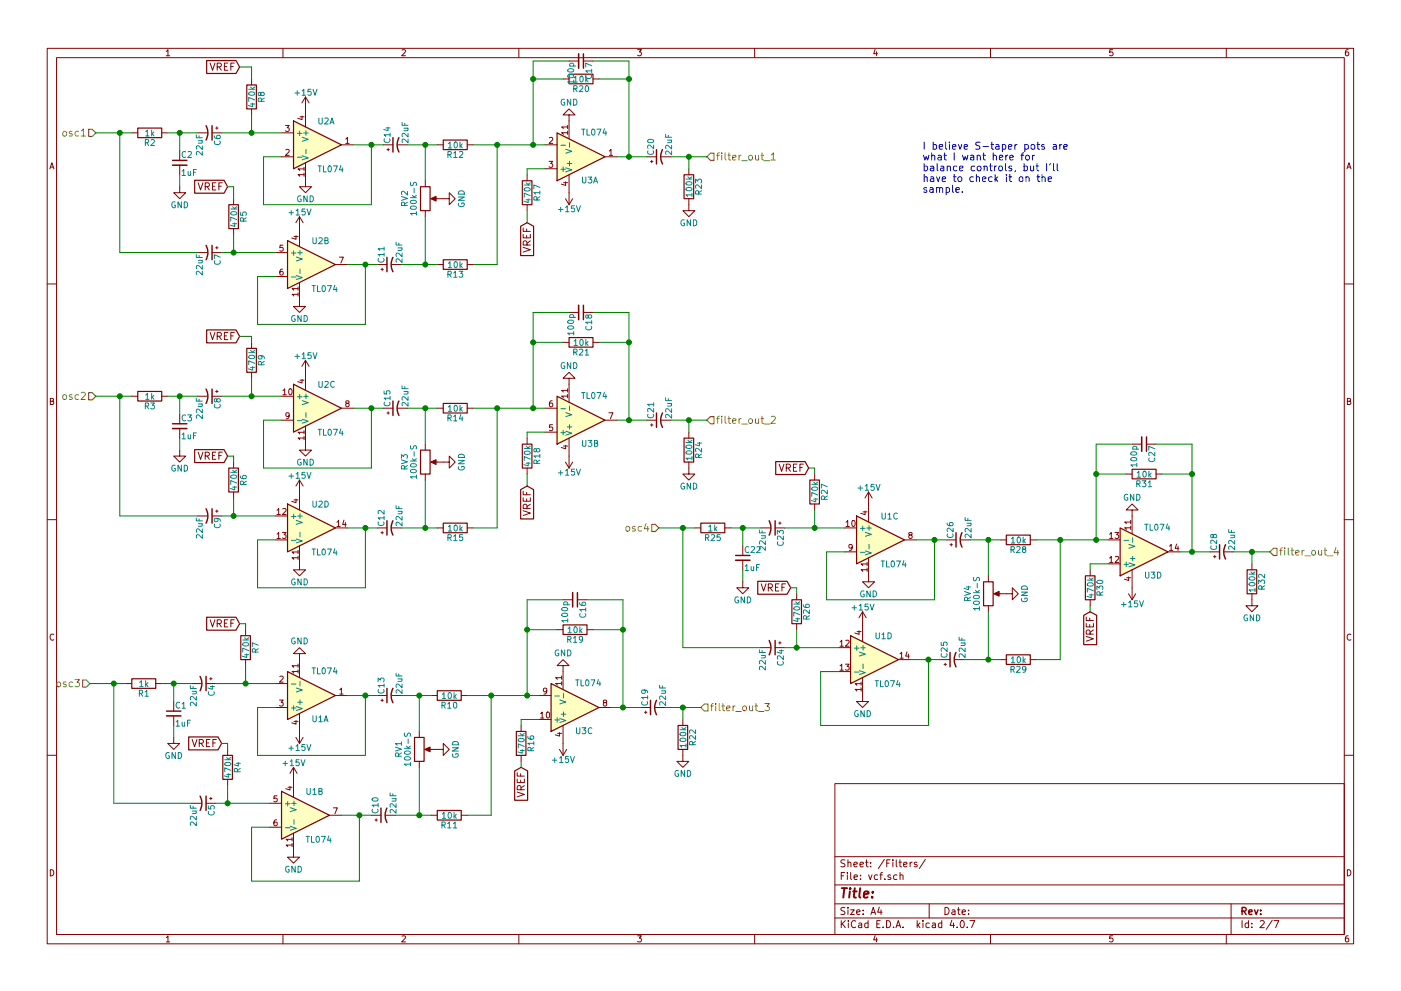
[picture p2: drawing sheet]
<svg xmlns="http://www.w3.org/2000/svg" width="297mm" height="210mm" viewBox="0 0 297 210" stroke-linecap="round" stroke-linejoin="round" font-family="sans-serif">
<g fill="none" stroke="#840000" stroke-width=".21">
<path d="M10 10.3h277v189.9h-277zM12 12.2h273v186.1h-273zM35.3 10.9l.3-.4v1.3M35.3 11.8h.7M44.6 13.4l.5 1.5 .5-1.5M46.1 14.2l.7-.1 .1-.2v-.4l-.3-.1h-.5v1.5M46.4 14.2l.5 .7M47.6 14.1h.5M48.3 13.4h-.7v1.5h.7M48.9 14.1h.6M49.7 13.4h-.8v1.5M53.3 16.8v1.2"/>
<path d="M60 10.3v1.9M85.2 10.6l.5-.1 .3 .4-.8 .9h.8M110 10.3v1.9M119.4 16.8h1.2M120.6 12.9h2.1M123.7 12.9h2M125.7 16.8h1.3M135.2 10.5h.8l-.4 .5 .3 .1 .1 .2-.1 .4-.2 .1-.5-.1M160 10.3v1.9M185.5 10.5l-.3 .9h.8M185.9 11v.8M210 10.3v1.9"/>
<path d="M235.9 10.5h-.6v.6h.6l.1 .5-.3 .2-.4-.1M260 10.3v1.9M285.9 10.5l-.4 .1-.2 .2-.1 .8 .3 .2 .4-.1 .1-.4-.1-.2-.4-.1-.3 .3M10.6 35.8l.4-1.3 .4 1.3M10.7 35.5h.6M27.9 28.2h1.3M34.3 28.2h1.3M38.1 39.6v1.3h1.3l-1.3 1.3-1.3-1.3h1.3M38.1 32v2M38.1 35v2.1M41.9 28.2h2M42 38.8l.5 1.5 .5-1.5"/>
<path d="M43.5 39.6l.7-.1 .2-.2-.1-.4-.2-.1h-.6v1.5M43.9 39.6l.5 .7M45 28.2h2M45 39.5h.5M45.7 27.2h.5M45.8 38.8h-.8v1.5h.8M46 26.9v.5M46.4 39.5h.5M47.1 38.8h-.7v1.5M53.3 23.1v1.3M59.7 28.2h2.5M59.7 33.3h2.5"/>
<path d="M60.5 26.6h.8l-.4 .5 .4 .1v.6l-.2 .1-.6-.1M60.6 31.8l.5-.1 .2 .3-.8 1h.8M63.6 24.8h.9M64 24.6v.8l-.9-.3M64.5 37.1h-1.3l.4 .3M64.5 35.8h-1.3l.4 .4M64.5 35.5v.7M64.5 36.7v.7M64.8 34.5v5.1h1.2l-1.2 1.3-1.3-1.3h1.3M64.8 20.6v6.3M64.8 20.6l-.8 1.2M64.8 20.6l.7 1.2"/>
<path d="M72.4 30.7h2.5M73.3 29.5l.4-.3v1.2M73.3 30.4h.7M81.3 30.7h2M82 31.7h.5M82.3 31.5v.5M84.3 30.7h2.1M90.2 38.3v1.3M92.7 30.7h1.3M99.1 30.7h1.2M111.8 37.1v1.2M115.6 30.7h2.5"/>
<path d="M115.6 35.8h2.5M116.4 34.2h.8l-.4 .5 .3 .1v.6l-.1 .1-.6-.1M116.5 29.3l.5-.1 .2 .3-.8 .9h.8M119.5 38.8h.8M119.9 38.6v.7l-.9-.2M120.3 28.2h-1.2l.3 .3M120.3 26.9h-1.2l.3 .4M120.3 26.6v.7M120.3 27.8v.7M120.6 24.4h-1.2l1.2-1.3 1.3 1.3h-1.3v5.1M120.6 37.1v6.3M128.3 33.3h2.5"/>
<path d="M129.2 32l.3-.3v1.3M129.2 33h.7M137.2 33.3h2M137.9 34.3h.5M138.2 34v.5M140.2 33.3h2M146 35.8v1.3M285.6 35.8l.4-1.3 .4 1.3M285.7 35.5h.6M41.9 53.6h2M45 53.6h2M45.7 52.6h.5"/>
<path d="M46 52.3v.5M49.5 42.2v1.2M49.5 48.5v1.3M58.4 53.6h2.6M58.4 58.7h2.6M59.9 57.1h-.3l-.2 .3-.1 .7 .3 .3 .4-.2-.1-.6h-.3l-.3 .2M60 52h-.6l-.1 .6h.7v.6l-.2 .1-.5-.1M62.3 50.2h.9M62.8 50v.8l-1-.3M63.5 59.9v5.1h1.3l-1.3 1.3-1.3-1.3h1.3M63.5 46v6.3M63.5 46l-.8 1.2"/>
<path d="M63.5 46l.8 1.2M71.1 56.1h2.6M72 54.6h.8l-.5 1.2M80 56.1h2M80.8 57.1h.5M81 56.9v.5M83.1 56.1h2M90.2 44.7v1.3M91.7 42.2h3.5v-1.3l1.3 1.3-1.3 1.2v-1.2M92.7 56.1h1.3M99.1 56.1h1.2M110.9 52.5l1.5 .5-1.5 .5"/>
<path d="M110.9 49.7v.8h1.5v-.8M110.9 48.4v.7h1.5M111.7 48.6v.5M111.7 50v.5M111.7 52v-.7l-.3-.2-.3 .1-.2 .2v.6h1.5M111.8 43.4v1.3M112.4 51.1l-.7 .5M119.9 42.2l.7 1.2M121.4 42.2l-.8 1.2M146 42.2v2.5h-1.2l1.2 1.3 1.3-1.3h-1.3M10 60.2h2M44.6 70.5l.5 1.6 .5-1.6"/>
<path d="M46.1 71.3h.7l.1-.3v-.3l-.3-.2h-.5v1.6M46.4 71.3l.5 .8M47.6 71.3h.5M48.3 70.5h-.7v1.6h.7M48.9 71.3h.6M49.7 70.5h-.8v1.6M53.3 72.6v1.3M53.3 79v1.3M63.2 62.5h-1.3l.4 .3M63.2 61.2h-1.3l.4 .4M63.2 60.9v.7M63.2 62.1v.7"/>
<path d="M64.8 76.4v6.4M64.8 76.4l-.8 1.3M64.8 76.4l.7 1.3M119.4 72.6h1.2M120.6 66.3h2.1M123.7 66.3h2M125.7 72.6h1.3M285 60.2h2M10.7 85.1h.5l.1-.5-.6-.1v1.3h.5l.2-.4-.3-.3M27.9 84.1h1.3M34.3 84.1h1.3M38.1 95.5v1.3h1.3l-1.3 1.2-1.3-1.2h1.3"/>
<path d="M38.1 87.9v2M38.1 90.9v2.1M41.9 84.1h2M42 95.9l.5 1.6 .5-1.6M43.5 96.7h.7l.2-.3-.1-.3-.2-.2h-.6v1.6M43.9 96.7l.5 .8M45 84.1h2M45 96.7h.5M45.7 83.1h.5M45.8 95.9h-.8v1.6h.8M46 82.8v.5M46.4 96.7h.5"/>
<path d="M47.1 95.9h-.7v1.6M49.5 98v1.3M59.7 84.1h2.5M59.7 89.1h2.5M60 82.8l.4-.3v1.3M60 83.8h.7M61.3 88.1l-.2 .3-.4-.1v-.6l.4-.1 .2 .2v.7l-.3 .3h-.3M61.3 82.6l.2-.1a.67 .67 0 0 1 .4 .6 .67 .67 0 0 1-.4 .7l-.3-.5zM63.6 80.7h.9M64 80.5v.7l-.9-.2M64.5 92.9h-1.3l.4 .4M64.5 91.7h-1.3l.4 .4"/>
<path d="M64.5 91.4v.7M64.5 92.6v.7M64.8 90.4v5.1h1.2l-1.2 1.3-1.3-1.3h1.3M72.4 86.6h2.5M73.5 85.6l-.2-.3 .1-.2h.6v.3l-.6 .2-.1 .2 .1 .4 .1 .1h.3l.2-.3v-.3l-.2-.1M81.3 86.6h2M82 87.6h.5M82.3 87.4v.5M84.3 86.6h2.1M90.2 94.2v1.3M91.7 98h3.5v-1.2l1.3 1.2-1.3 1.3v-1.3M92.7 86.6h1.3"/>
<path d="M99.1 86.6h1.2M111.8 93v1.2M111.8 99.3v1.3M115.6 86.6h2.5M115.6 91.7h2.5M117.1 85l-.4 .1-.2 .2v.7l.2 .3 .4-.1v-.6l-.4-.1-.2 .2M117.1 90.1h-.6v.6h.6v.6l-.1 .1-.5-.1M119.5 94.6h.8M119.9 98l.7 1.3M119.9 94.5v.7l-.9-.3M120.3 84h-1.2l.3 .4M120.3 82.8h-1.2l.3 .4"/>
<path d="M120.3 82.5v.7M120.3 83.7v.7M120.6 80.3h-1.2l1.2-1.3 1.3 1.3h-1.3v5M120.6 93v6.3M121.4 98l-.8 1.3M128.3 89.1h2.5M129.1 87.6h.8l-.5 1.2M137.2 89.1h2M137.9 90.2h.5M138.2 89.9v.5M140.2 89.1h2M146 98v2.6h-1.2l1.2 1.2 1.3-1.2h-1.3"/>
<path d="M146 91.7v1.3M165.2 98.5l.5 1.5 .5-1.5M166.7 99.3l.7-.1 .2-.2-.1-.4-.2-.1h-.6v1.5M167.1 99.3l.5 .7M168.2 99.2h.5M169 98.5h-.8v1.5h.8M169.6 99.2h.5M170.3 98.5h-.7v1.5M240 94.2h2.1M243.1 94.2h2M285.7 85.1h.5l.1-.5-.6-.1v1.3h.5l.2-.4-.3-.3M10 110.3h2"/>
<path d="M41.9 109.5h2M45 109.5h2M45.7 108.5h.5M46 108.2v.5M49.5 104.4v1.3M58.4 109.5h2.6M58.4 114.5h2.6M58.7 108.2l.4-.3v1.3M58.7 113.3l.4-.3v1.2M58.7 109.2h.7M58.7 114.2h.7M59.9 113h.8l-.5 .5 .4 .1v.5l-.2 .1-.5-.1"/>
<path d="M59.9 108l.5-.1 .3 .3-.8 1h.8M62.3 106.1h.9M62.8 105.9v.7l-1-.2M63.2 118.3h-1.3l.4 .4M63.2 117.1h-1.3l.4 .4M63.2 116.8v.7M63.2 118v.7M63.5 115.8v5.1h1.3l-1.3 1.3-1.3-1.3h1.3M63.5 101.8v6.4M63.5 101.8l-.8 1.3M63.5 101.8l.8 1.3M71.1 112h2.6"/>
<path d="M71.4 110.8l.4-.4v1.3M71.4 111.7h.7M72.9 110.4l-.3 .9h.8M73.2 110.8v.9M80 112h2M80.8 113h.5M81 112.8v.5M83.1 112h2M90.2 100.6v1.2M92.7 112h1.3M99.1 112h1.2M110.9 108.4l1.5 .5-1.5 .5"/>
<path d="M110.9 105.6v.7h1.5v-.7M110.9 104.2v.8h1.5M111.7 104.5v.5M111.7 105.8v.5M111.7 107.9v-.8l-.3-.1-.3 .1-.2 .2v.6h1.5M112.4 107l-.7 .5M147.3 112h1.3M153.7 112h1.2M157.5 115.8v2.1M157.5 118.9v2M161.3 112h2M164.3 112h2.1"/>
<path d="M165.1 111h.5M165.4 110.7v.5M172.7 100.6v1.2M172.7 106.9v1.3M179.1 112h2.5M179.1 117.1h2.5M179.4 110.8l.3-.4v1.3M179.4 111.7h.7M180.7 116l-.2 .3-.4-.1-.1-.6 .5-.1 .2 .2-.1 .8-.3 .3h-.2M180.7 110.5l.2-.1a.67 .67 0 0 1 .4 .7 .67 .67 0 0 1-.4 .6l-.3-.5zM183 108.6h.8M183.4 108.4v.8l-.9-.3"/>
<path d="M183.8 119.7h-1.2l.3 .3M183.8 119.3v.7M184.1 118.4v5h1.3l-1.3 1.3-1.2-1.3h1.2M184.1 104.4v6.3M184.1 104.4l-.7 1.3M184.1 104.4l.8 1.3M191.8 114.5h2.5M192.9 113.5l-.2-.2v-.2h.6v.3l-.5 .2-.1 .2v.3l.2 .1h.3l.2-.2-.1-.4-.1-.1M200.7 114.5h2M201.4 115.6h.5M201.7 115.3v.5M203.7 114.5h2"/>
<path d="M212.1 114.5h1.3M218.4 114.5h1.3M234.9 114.5h2.6M234.9 119.6h2.6M235.3 118.4l.3-.3v1.2M235.3 113.3l.3-.3v1.2M235.3 114.2h.7M235.3 119.3h.7M236.4 113h.8l-.4 .5 .3 .1v.5l-.1 .1-.6-.1M236.5 118.2l.5-.1 .2 .3-.8 .9h.8M238.8 100.6h1.2M239.7 112h-1.2l.3 .3"/>
<path d="M239.7 110.8h-1.2l.3 .3M239.7 110.4v.7M239.7 111.6v.7M240 108.2h-1.2l1.2-1.3 1.3 1.3h-1.3v5.1M245.1 100.6h1.3M247.6 117.1h2.6M248 115.9l.3-.4v1.3M248 116.8h.7M249.5 115.4l-.3 1h.7M249.8 115.9v.9M256.5 117.1h2.1M257.3 118.1h.5"/>
<path d="M257.6 117.9v.5M259.6 117.1h2M265.4 119.6v1.3M285 110.3h2M11.4 134.6a.58 .58 0 0 0-.8 .6 .58 .58 0 0 0 .8 .5M44.6 131.5l.5 1.5 .5-1.5M46.1 132.3l.7-.1 .1-.2v-.4l-.3-.1h-.5v1.5M46.4 132.3l.5 .7M47.6 132.2h.5M48.3 131.5h-.7v1.5h.7M48.9 132.2h.6M49.7 131.5h-.8v1.5"/>
<path d="M52.1 133.6v1.3M52.1 139.9v1.3M63.5 138.7h1.3l-1.3-1.3-1.3 1.3h1.3v5.1M118.1 133.6h1.3M119.4 127.2h2M122.4 127.2h2.1M124.5 133.6h1.2M157.5 123.4v1.3h1.2l-1.2 1.3-1.3-1.3h1.3M161.3 137.4h2M161.4 123.9l.5 1.5 .5-1.5M162.9 124.7l.7-.1 .2-.2-.1-.4-.2-.1h-.6v1.5M163.3 124.7l.5 .7"/>
<path d="M164.3 137.4h2.1M164.4 124.6h.5M165.1 136.4h.5M165.2 123.9h-.8v1.5h.8M165.4 136.1v.5M165.8 124.6h.5M166.5 123.9h-.7v1.5M168.9 126v1.2M168.9 132.3v1.3M177.8 137.4h2.5M178.1 136.2l.4-.4v1.3M178.1 137.1h.7"/>
<path d="M179.3 135.9l.5-.1 .2 .4-.8 .9h.8M181.7 134h.9M182.1 133.8v.8l-.9-.3M182.9 129.8v6.3M182.9 129.8l-.8 1.3M182.9 129.8l.7 1.3M183.8 120.9h-1.2l.3 .3M183.8 120.5v.7M190.5 139.9h2.5M190.8 138.7l.4-.3v1.2M190.8 139.6h.7M192.3 138.3l-.3 .9h.8"/>
<path d="M192.6 138.8v.8M199.4 139.9h2M202.4 139.9h2.1M209.5 122.2v1.2M209.5 128.5v1.3M211.1 126h3.5v-1.3l1.3 1.3-1.3 1.2v-1.2M212.1 139.9h1.3M218.4 139.9h1.3M230.3 135l1.5 .5-1.5 .5M230.3 132.3v.7h1.5v-.7M230.3 130.9v.7h1.5M231 131.1v.5"/>
<path d="M231 132.5v.5M231.1 134.5l-.1-.7-.2-.2-.3 .1-.2 .3v.5h1.5M231.1 120.9v1.3M231.1 127.2v1.3M231.8 133.6l-.7 .6M238.9 122.6h.8M239.3 126l.7 1.2M239.3 122.4v.8l-.9-.3M240 120.9v6.3M240.8 126l-.8 1.2M265.4 126v2.5h-1.2l1.2 1.3 1.3-1.3h-1.3M286.4 134.6a.58 .58 0 0 0-.8 .6 .58 .58 0 0 0 .8 .5"/>
<path d="M26.7 145h1.2M33 145h1.3M36.8 156.5v1.2h1.3l-1.3 1.3-1.2-1.3h1.2M36.8 148.8v2.1M36.8 151.9v2M40.6 145h2.1M40.7 156.9l.5 1.5 .6-1.5M42.2 157.7l.8-.1 .1-.2v-.4l-.3-.1h-.6v1.5M42.6 157.7l.5 .7M43.7 145h2M43.8 157.6h.5M44.4 144h.6"/>
<path d="M44.5 156.9h-.7v1.5h.7M44.7 143.8v.5M45.1 157.6h.5M45.9 156.9h-.8v1.5M48.3 159v1.3M58.4 145h2.6M58.4 150.1h2.6M59.3 148.5h.7l-.4 .5 .4 .1v.6l-.2 .1-.5-.1M59.3 143.6l.5-.1 .2 .3-.7 .9h.7M62.3 153.1h.9M62.7 156.5l.8 1.2M62.8 152.9v.7l-1-.2"/>
<path d="M63.2 142.5h-1.3l.4 .3M63.2 141.2h-1.3l.4 .4M63.2 140.9v.7M63.2 142.1v.7M63.5 151.4v6.3M64.3 156.5l-.8 1.2M71.1 147.6h2.6M72 146.3l.4-.3v1.3M72 147.3h.7M80 147.6h2M80.8 148.6h.5M81 148.3v.5"/>
<path d="M83.1 147.6h2M88.9 155.2v1.3M90.4 159h3.6v-1.3l1.2 1.3-1.2 1.3v-1.3M91.4 147.6h1.3M97.8 147.6h1.3M110.5 153.9v1.3M114.3 147.6h2.5M114.3 152.6h2.5M114.6 151.4l.4-.3v1.2M114.6 152.3h.7M115.9 146.5l-.2 .3-.4-.1v-.6l.4-.1 .2 .2v.8l-.3 .3h-.3M115.9 151.2l.2-.1a.67 .67 0 0 1 .5 .6 .67 .67 0 0 1-.5 .6l-.3-.4z"/>
<path d="M118.2 155.6h.9M118.6 159l.8 1.3M118.6 155.4v.8l-.9-.3M119.1 145h-1.3l.4 .4M119.1 143.8h-1.3l.4 .3M119.1 143.4v.7M119.1 144.6v.8M119.4 141.2h-1.3l1.3-1.3 1.2 1.3h-1.2v5.1M119.4 153.9v6.4M120.1 159l-.7 1.3M127 150.1h2.5M128.1 149.1l-.2-.3 .1-.2h.6v.3l-.6 .2-.1 .2 .1 .4 .1 .1h.3l.2-.3v-.3l-.2-.1"/>
<path d="M135.9 150.1h2M136.7 151.1h.5M136.9 150.9v.5M138.9 150.1h2.1M144.8 159v2.5h-1.3l1.3 1.3 1.2-1.3h-1.2M144.8 152.6v1.3M177.8 142.5h2.5M178.1 141.3l.4-.4v1.3M178.1 142.2h.7M179.2 140.9h.8l-.4 .5 .4 .1v.6l-.2 .1-.6-.1M182.6 146.3h-1.3l.4 .3M182.6 145.1h-1.3l.4 .3"/>
<path d="M182.6 144.7v.7M182.6 145.9v.7M182.9 143.8v5h1.2l-1.2 1.3-1.3-1.3h1.3M200.2 141h.5M200.4 140.7v.5M10 160.2h2M40.6 170.4h2.1M43.7 170.4h2M44.4 169.4h.6M44.7 169.2v.5M48.3 165.3v1.3M57.1 170.4h2.6"/>
<path d="M57.1 175.5h2.6M58.6 173.9l-.3 .1-.2 .2v.7l.2 .3 .4-.1-.1-.6-.3-.1-.2 .2M58.7 168.9h-.6v.5h.6v.6l-.2 .1-.4-.1M61.1 167h.8M61.5 166.8v.8l-.9-.3M61.9 179.3h-1.2l.3 .3M61.9 178.1h-1.2l.3 .3M61.9 177.7v.7M61.9 178.9v.7M62.2 176.8v5.1h1.3l-1.3 1.2-1.2-1.2h1.2M62.2 162.8v6.4M62.2 162.8l-.7 1.3"/>
<path d="M62.2 162.8l.8 1.3M69.8 173h2.6M70.7 171.4h.8l-.5 1.3M78.7 173h2.1M79.5 174h.5M79.8 173.7v.5M81.8 173h2M88.9 161.5v1.3M91.4 173h1.3M97.8 173h1.3M109.7 168l1.5 .5-1.5 .6M109.7 165.3v.7h1.5v-.7"/>
<path d="M109.7 163.9v.8h1.5M110.4 164.2v.5M110.4 165.5v.5M110.5 167.6l-.1-.8-.2-.1h-.4l-.1 .3v.6h1.5M110.5 160.3v1.2M111.2 166.7l-.7 .5M177 166.3h108v32h-108zM285 160.2h2M10.7 184.5a.65 .65 0 0 1 .7 .7 .65 .65 0 0 1-.7 .6zM35.3 198.9l.3-.4v1.3M35.3 199.8h.7M60 198.3v1.9"/>
<path d="M85.2 198.6l.5-.1 .3 .4-.8 .9h.8M110 198.3v1.9M135.2 198.5h.8l-.4 .5 .3 .1 .1 .2-.1 .4-.2 .1-.5-.1M160 198.3v1.9M177 194.8h108M177 191.8h108M177 187.8h108M177 181.8h108M178.4 195.3v1.5M178.4 185.8h.5M178.6 196l.6 .8M179.1 185.1h-.7v1.5"/>
<path d="M179.1 192.6l-.5-.1-.3 .3 .1 .3 .7 .4v.4l-.2 .1-.6-.1M179.1 182.5l-.5-.1-.3 .3 .1 .3 .7 .4v.4l-.2 .1-.6-.1M179.2 195.3l-.8 .9M179.7 185.1v.2M179.7 185.6v1M179.8 192.5v.2M179.8 183.1l.2-.2 .4 .1v.9M179.8 182.4v1.5M179.8 193v1M179.9 195.3v.2M179.9 195.8v1M180.3 193h.8l-.8 1h.8"/>
<path d="M180.4 185.1v1.3l.2 .2M181.1 183.4l.7-.1-.1-.3-.4-.1-.2 .2v.7h.6M181.1 186.1l.7-.1-.1-.3-.4-.1-.2 .2 .1 .7h.5M181.4 195.5a.71 .71 0 0 0-1 .5 .71 .71 0 0 0 .8 .8l.2-.1M181.6 193.5l.7-.1v-.3l-.4-.1-.3 .2 .1 .7h.6M182.1 195.9h.6v.9M182.3 183.4l.8-.1-.1-.3-.4-.1-.3 .2 .1 .7h.6M182.4 186.5v.1M182.4 185.7v.1M182.7 196.2l-.7 .3 .2 .3 .5-.1M183 193.9v.1M183 193.1v.1"/>
<path d="M183.5 182.9h.6M183.7 182.4v1.3l.4 .2M184 195.9l-.4-.1-.3 .3 .1 .6 .2 .1 .4-.1M184 195.3v1.5M184.1 185.6l.4 1 .4-1M184.6 183.8v.1M184.6 183v.1M184.7 194l.4-1.5 .5 1.5M184.8 193.6h.7M185.5 198.5l-.3 .9h.8M185.9 199v.8M185.9 196h.5"/>
<path d="M186.1 185.7l-.5-.1-.2 .3v.6l.2 .1 .5-.1M186.4 192.5l-.3 1h.9M186.5 185.6h.6M186.6 195.3h-.7v1.5h.7M186.8 193v1M187.1 185.1l-.4 .2v1.3M187.2 196.7v.1M187.5 182.3l-1.3 2M187.6 186.5v.1M188 195.3a.76 .76 0 0 1 .8 .8 .76 .76 0 0 1-.8 .7zM188 183.1h.5M188.7 182.4h-.7v1.5"/>
<path d="M188.8 185.7l-.3-.1-.3 .2 .1 .2 .5 .2v.3h-.6M189.3 182.4v.2M189.3 182.9v1M189.5 196.7v.1M190 196.8l.4-1.5 .6 1.5M190 182.4v1.3l.2 .2M190.1 196.4h.7M190.2 185.7l-.5-.1-.2 .3v.6l.2 .1 .5-.1M190.6 182.9h.6M190.8 182.4v1.3l.4 .2M190.8 185.7l.2-.1 .4 .1 .1 .9M190.8 185.1v1.5"/>
<path d="M191.5 196.7v.1M191.6 183.4l.7-.1v-.3l-.5-.1-.2 .2 .1 .7h.6M193 182.9v1M193.4 182.9l-.4 .3M194.4 183l-.3-.1-.3 .2 .1 .3 .5 .1v.3h-.6M194.5 195.3v1.5M194.6 196.3l.4 .5M195 195.8l-.5 .6M195.7 195.3v.2M195.7 195.8v1M196.2 182.3l-1.3 2M197 191.8v3"/>
<path d="M197 195.9l-.4-.1-.3 .3 .1 .6 .2 .1 .4-.1M197.7 195.9h.6v.9M198.3 196.2l-.7 .3 .2 .3 .5-.1M199.7 195.9l-.5-.1-.2 .3v.6l.2 .1 .5-.1M199.7 195.3v1.5M200.4 192.5a.76 .76 0 0 1 .8 .8 .76 .76 0 0 1-.8 .7zM201.8 195.2l-.4 1.1h1M201.9 193.1h.5l.1 .9M202.2 195.8v1M202.5 193.4l-.7 .3 .2 .3 .5-.1M202.9 196.7v.1M203 193h.6"/>
<path d="M203.2 192.5v1.3l.4 .2M203.8 195.4l.1-.1a.8 .8 0 0 1 .6 .8 .8 .8 0 0 1-.6 .7 .97 .97 0 0 1-.1-1.4zM204 193.5l.7-.1-.1-.3-.4-.1-.2 .2 .1 .7h.5M205.1 196.7v.1M205.4 193.9v.1M205.4 193.1v.1M205.6 195.3h1.1l-.7 1.5M210 198.3v1.9M235.9 198.5h-.6v.7l.6-.1 .1 .5-.3 .2-.4-.1M260 198.3v1.9M261 191.8v6.5M263.3 195.3v1.5"/>
<path d="M264.7 195.9l-.4-.1-.3 .3 .1 .6 .2 .1 .4-.1M264.7 195.3v1.5M265.4 196.7v.1M265.4 195.9v.1M267.2 195.5l.6-.2 .2 .5-.9 1h.9M269.7 195.2l-1.2 2M270.1 195.3h1l-.6 1.5M285.7 184.5a.65 .65 0 0 1 .7 .7 .65 .65 0 0 1-.7 .6zM285.9 198.5l-.4 .1-.2 .3-.1 .7 .3 .2 .4-.1 .1-.4-.1-.2-.4-.1-.3 .3"/>
</g>
<g fill="none" stroke="#840000" stroke-width=".3">
<path d="M123.7 11.4v3.1M36.6 34h3M43.7 26.7a3.2 3.2 0 0 1 0 3M45 26.7v3M83.3 29.2v3.1M84.6 29.2a3.2 3.2 0 0 0 0 3.1M139.2 31.7v3.1M140.5 31.7a3.2 3.2 0 0 0 0 3.1M43.7 52.1a3.2 3.2 0 0 1 0 3M45 52.1v3M82 54.6v3.1M83.3 54.6a3.2 3.2 0 0 0 0 3.1"/>
<path d="M123.7 64.8v3M36.6 89.9h3M43.7 82.5a3.2 3.2 0 0 1 0 3.1M45 82.5v3.1M83.3 85.1v3M84.6 85.1a3.2 3.2 0 0 0 0 3M139.2 87.6v3.1M140.5 87.6a3.2 3.2 0 0 0 0 3.1M243.1 92.7v3.1M43.7 107.9a3.2 3.2 0 0 1 0 3.1M45 107.9v3.1M82 110.5v3"/>
<path d="M83.3 110.5a3.2 3.2 0 0 0 0 3M156 117.9h3M163.1 110.5a3.2 3.2 0 0 1 0 3M164.3 110.5v3M202.7 113v3.1M204 113a3.2 3.2 0 0 0 0 3.1M258.6 115.6v3M259.8 115.6a3.2 3.2 0 0 0 0 3M122.4 125.7v3.1M163.1 135.9a3.2 3.2 0 0 1 0 3M164.3 135.9v3M201.4 138.4v3.1"/>
<path d="M202.7 138.4a3.2 3.2 0 0 0 0 3.1M35.3 150.9h3.1M42.4 143.5a3.2 3.2 0 0 1 0 3.1M43.7 143.5v3.1M82 146v3.1M83.3 146a3.2 3.2 0 0 0 0 3.1M137.9 148.6v3M139.2 148.6a3.2 3.2 0 0 0 0 3M42.4 168.9a3.2 3.2 0 0 1 0 3.1M43.7 168.9v3.1M80.8 171.4v3.1M82 171.4a3.2 3.2 0 0 0 0 3.1"/>
<path d="M263.3 193.3l.8-.1 .1-.2-.1-.3-.2-.2h-.6v1.5M263.7 193.3l.5 .7M264.8 193.5l.7-.1-.1-.3-.4-.1-.2 .2v.7h.6M266 193l.3 1 .4-1M267.3 193.9v.1M267.3 193.1v.1"/>
</g>
<path d="M178.5 188.4h1.1M179 188.4l-.2 2M180.2 189.1l-.2 1.3M180.3 188.4l-.1 .2 .2-.1-.1-.1-.1 .2M180.9 189.1h.7M181.2 188.4l-.2 1.8 .1 .1 .4 .1M182.4 188.4l-.2 1.8 .2 .2M183.2 189.8l.9-.2v-.4l-.6-.1-.3 .3v.9h.7M184.9 190.3v.1M185.1 189.2l-.1 .2-.1-.1 .2-.1-.1 .2" fill="none" stroke="#840000" stroke-width=".41"/>
<g fill="none" stroke="#848400" stroke-width=".21">
<path d="M13.5 27.9h.3l.3 .3v.4l-.3 .3-.5-.3zM15.3 27.9h-.4l-.2 .2 .1 .2 .5 .1v.4h-.6M16.7 27.9h-.5l-.3 .3 .2 .6h.6M17.2 27.8l.5-.4v1.5M17.2 28.9h.9M151.9 32.9h.6M152.5 32.4l-.4 .3v1.3M153 32.4v.2M153 32.9v1.1M153.7 32.4v1.4l.3 .2M154.3 32.9h.6M154.5 32.4v1.4l.4 .2"/>
<path d="M155.3 33.4l.8-.1-.1-.3-.5-.1-.2 .3 .1 .7h.6M156.7 32.9v1.1M157.1 32.9l-.4 .3M157.3 34.1h1.1M158.9 33l.3-.1 .3 .3v.5l-.3 .3-.5-.3zM160.2 32.9v1l.4 .1 .2-.2M160.8 32.9v1.1M161.3 32.9h.6M161.5 32.4v1.4l.4 .2M162.1 34.1h1.1M163.5 32.9l.5-.5v1.6M163.5 34h.9"/>
<path d="M13.5 83.8l.3-.1 .3 .3v.5l-.3 .3-.5-.3zM15.3 83.8l-.4-.1-.2 .3 .1 .2 .5 .1v.4h-.6M16.7 83.8l-.5-.1-.3 .3 .2 .7h.6M17.2 83.4l.6-.2 .3 .5-.9 1.1h.9M151.9 88.8h.6M152.5 88.3l-.4 .2v1.3M153 88.3v.2M153 88.8v1M153.7 88.3v1.3l.3 .2M154.3 88.8h.6M154.5 88.3v1.3l.4 .2M155.3 89.3l.8-.1-.1-.3-.5-.1-.2 .2 .1 .8h.6"/>
<path d="M156.7 88.8v1M157.1 88.8l-.4 .3M157.3 90h1.1M158.9 88.9l.3-.1 .3 .3v.5l-.3 .2-.5-.2zM160.2 88.8v1h.4l.2-.1M160.8 88.8v1M161.3 88.8h.6M161.5 88.3v1.3l.4 .2M162.1 90h1.1M163.5 88.5l.6-.2 .3 .4-1 1.1h1M132.8 111.8l.2-.1 .4 .1 .1 .6-.2 .2-.3 .1-.2-.2zM134.6 111.8l-.3-.1-.2 .2v.2l.5 .2v.3h-.5"/>
<path d="M136 111.8l-.4-.1-.3 .3 .2 .6h.5M137 111.1l-.4 1.1h1M137.3 111.7v1M271.3 116.8h.6M271.9 116.3l-.4 .2v1.3M272.4 116.3v.1M272.4 116.8v1M273.1 116.3v1.3l.3 .2M273.7 116.8h.6M273.9 116.3v1.3l.4 .2M274.7 117.3l.7-.2v-.3h-.5l-.2 .2 .1 .7h.6M276.1 116.8v1"/>
<path d="M276.5 116.8l-.4 .3M276.7 117.9h1.1M278.3 116.8h.3l.3 .3v.4l-.3 .3-.5-.3zM279.6 116.8v.9l.4 .1 .2-.2M280.2 116.8v1M280.7 116.8h.6M280.9 116.3v1.3l.4 .2M281.4 117.9h1.2M283.3 116.2l-.4 1.1h.9M283.6 116.8v1M12.1 144.9l.2-.2 .5 .2 .1 .5-.2 .2-.4 .1-.2-.1zM14 144.8l-.4-.1-.2 .2 .1 .2 .5 .2v.3h-.6"/>
<path d="M15.4 144.8l-.4-.1-.3 .3 .1 .6h.6M15.9 144.2h.9l-.5 .6 .5 .3v.5l-.3 .1-.6-.1M150.7 149.8h.6M151.3 149.3l-.4 .2v1.3M151.7 149.3v.1M151.7 149.8v1M152.5 149.3v1.3l.2 .2M153.1 149.8h.5M153.3 149.3v1.3l.3 .2M154.1 150.3l.7-.2-.1-.2-.4-.1-.2 .2v.7h.6M155.4 149.8v1M155.9 149.8l-.5 .3"/>
<path d="M156 150.9h1.2M157.5 149.9l.3-.1 .4 .1 .1 .6-.2 .2-.3 .1-.3-.2zM158.9 149.8l.1 .9 .3 .1 .3-.2M159.6 149.8v1M160.1 149.8h.6M160.3 149.3v1.3l.4 .2M160.8 150.9h1.2M162.2 149.3h.9l-.5 .6 .5 .2-.1 .5-.2 .2-.6-.2"/>
</g>
<path d="M18.8 27.4h.8l.7 .8-.7 .8h-.8zM150.6 32.5h.8v1.5h-.8l-.7-.7zM18.8 83.3h.8l.7 .8-.7 .7h-.8zM150.6 88.4h.8v1.5h-.8l-.7-.8zM138.2 111.2h.7l.8 .8-.8 .8h-.7zM269.2 117.1l.8-.8h.8v1.6h-.8zM17.5 144.3h.8l.7 .7-.7 .8h-.8zM149.4 149.3h.7v1.6h-.7l-.8-.8z" fill="none" stroke="#848400" stroke-width=".25"/>
<g fill="none" stroke="#840000" stroke-width=".25">
<path d="M43.8 12.8h6.2l.8 1.4-.8 1.4h-6.2zM52.3 18h2.1v5.1h-2.1zM120.6 15.7h5.1v2.1h-5.1zM29.2 27.2h5.1v2h-5.1zM41.3 38.2h6.2l.8 1.4-.8 1.4h-6.2zM62.2 25.6l10.2 5.1-10.2 5.1zM89.2 39.6h2v5.1h-2zM94 29.7h5.1v2h-5.1zM110.7 38.3h2.1v5.1h-2.1zM118.1 28.2l10.2 5.1-10.2 5zM145 37.1h2.1v5.1h-2.1zM48.5 43.4h2v5.1h-2z"/>
<path d="M61 51l10.1 5.1-10.1 5.1zM94 55.1h5.1v2h-5.1zM110.4 48l1.4-.8 1.3 .8v6.2h-2.7zM43.8 70h6.2l.8 1.4-.8 1.3h-6.2zM52.3 73.9h2.1v5.1h-2.1zM120.6 71.6h5.1v2.1h-5.1zM29.2 83.1h5.1v2h-5.1zM41.3 95.4h6.2l.8 1.4-.8 1.3h-6.2zM48.5 99.3h2v5.1h-2zM62.2 81.5l10.2 5.1-10.2 5.1zM89.2 95.5h2v5.1h-2zM94 85.6h5.1v2h-5.1z"/>
<path d="M110.7 94.2h2.1v5.1h-2.1zM118.1 84.1l10.2 5-10.2 5.1zM145 93h2.1v5h-2.1zM164.5 97.9h6.2l.7 1.4-.7 1.4h-6.2zM240 99.6h5.1v2h-5.1zM61 106.9l10.1 5.1-10.1 5.1zM94 111h5.1v2h-5.1zM110.4 103.9l1.4-.8 1.3 .8v6.2h-2.7zM148.6 111h5.1v2h-5.1zM171.7 101.8h2v5.1h-2zM181.6 109.5l10.2 5-10.2 5.1zM213.4 113.5h5v2.1h-5z"/>
<path d="M237.5 112l10.1 5.1-10.1 5.1zM43.8 131h6.2l.8 1.3-.8 1.4h-6.2zM51.1 134.9h2v5h-2zM119.4 132.6h5.1v2h-5.1zM160.7 123.3h6.2l.7 1.4-.7 1.4h-6.2zM167.9 127.2h2v5.1h-2zM180.3 134.9l10.2 5-10.2 5.1zM208.5 123.4h2.1v5.1h-2.1zM213.4 138.9h5v2.1h-5zM229.8 130.6l1.3-.8 1.4 .8v6.2h-2.7zM230.1 122.2h2.1v5h-2.1zM264.4 120.9h2v5.1h-2z"/>
<path d="M27.9 144h5.1v2h-5.1zM40 156.4h6.2l.8 1.3-.8 1.4h-6.2zM61 142.5l10.1 5.1-10.1 5zM87.9 156.5h2v5h-2zM92.7 146.6h5.1v2h-5.1zM109.5 155.2h2v5.1h-2zM116.8 145l10.2 5.1-10.2 5.1zM143.8 153.9h2v5.1h-2zM47.2 160.3h2.1v5h-2.1zM59.7 167.9l10.1 5.1-10.1 5zM92.7 172h5.1v2h-5.1zM109.1 163.6l1.4-.8 1.4 .8v6.2h-2.8z"/>
</g>
<g fill="none" stroke="#008484" stroke-width=".21">
<path d="M52.7 18.9h1.3M52.8 19.7a.76 .76 0 0 1 1.2 .2 .74 .74 0 0 1-1.3-.1zM53.1 18.5l.5 .4M54 18.5l-.5 .3M55.3 19.8l.2-.2h.4l.1 .2-.1 .4-.4 .1-.2-.1-.1-.6h-.3v.6l.2 .1 .2-.2M62.5 19.7h1M63 19.2v1M64.1 19.3l.3-.4v1.3M65.9 18.9h-.6v.6h.6v.6l-.1 .1-.5-.1M66.4 18.9l.4 1.3 .4-1.3M120.4 16a.76 .76 0 0 1 1.2 .2 .74 .74 0 0 1-1.2-.1zM120.4 14.8a.76 .76 0 0 1 1.2 .2 .74 .74 0 0 1-1.2-.1z"/>
<path d="M120.8 14h1.2M120.9 14l-.1-.3 .2-.3 .6 .1v.5M121.6 18.8h.7v-.5l-.7-.1v1.3M121.6 17.4h-1.2l.3 .3M121.6 17v.7M121.7 16.5l.4-.4v1.3M121.7 17.4h.7M121.9 18.8l.5 .7M122.9 18.3l.4-.1 .3 .3-.8 1h.8M123 16.3l.2-.2a.67 .67 0 0 1 .5 .7 .67 .67 0 0 1-.5 .6l-.3-.5zM124.2 18.3l.2-.1a.67 .67 0 0 1 .4 .6 .67 .67 0 0 1-.4 .7l-.3-.5zM124.2 16.1v1.3"/>
<path d="M124.3 15.9a.56 .56 0 0 0 .5 .8 .56 .56 0 0 0 .5-.8M124.3 16.9l.4 .5M124.7 16.6l-.5 .4M125.5 15h-1.3l.3 .4M125.5 13.9l-1.3-.5v.8M125.5 14.7v.7M30.8 30.3l.6-.1 .1-.5-.7-.1v1.3M30.9 27.9l.3-.3v1.2M30.9 28.8h.7M31.1 30.3l.4 .6M32 29.7l.5-.1 .2 .4-.7 .9h.7M32.2 27.6v1.2"/>
<path d="M32.3 28.4l.3 .4M32.6 28l-.4 .5M38.6 36.3l.4-.3v1.2M38.6 37.2h.7M39.4 32.3a.56 .56 0 0 0-.8 .5 .56 .56 0 0 0 .8 .5M39.9 32.3l.5-.1 .2 .3-.8 .9h.8M39.9 36.4v.8h.3l.2-.1M40.4 36.4v.8M41 36.5h.5M41.6 36h-.6v1.2M41.6 28.6v.6h1.3M42 29.8h.9"/>
<path d="M42.2 28.8v.4M42.8 29.8l.1 .2-.1 .3-.8 .1M42.9 32.2v.7l-.9-.7-.4 .2 .1 .5M42.9 30.9v.8l-.9-.8-.4 .3 .1 .4M45.4 28.8l.1 .4 .2 .2h.8l.2-.2-.1-.5-.6 .1-.1 .4 .3 .2M45.5 29.9a.56 .56 0 0 0 .6 .8 .56 .56 0 0 0 .5-.8M53.1 22.1h.9M53.6 21.9v.8l-.9-.3M54 21.2l-1.3-.5v.8M55.4 21.5l-.1-.6-.4-.1-.1 .7h1.2M56 20.8l-.6 .4M63 33.4h1"/>
<path d="M63 28.3h1M63.5 27.8v1M64.1 20.2h.7M64.1 29.1l1.3 .5-1.3 .4M64.1 33.1l1.3 .4-1.3 .4M64.4 28.2h1M64.9 27.7v1M64.9 31.7v.9M67.4 35.2h.7M67.6 25v1.1l.2 .2h.3l.2-.2v-1.1M67.8 35.2v1.3M68.6 35.2v1.3h.6"/>
<path d="M68.9 25.1l.5-.1 .2 .4-.8 .9h.8M69.6 35.3l.2-.1a.67 .67 0 0 1 .5 .6 .67 .67 0 0 1-.5 .7l-.3-.5zM70 26.3l.4-1.3 .4 1.3M70.1 25.9h.6M70.7 35.2h.8l-.5 1.3M72.3 35.1l-.3 .9h.7M72.6 35.6v.9M81.5 29.5a.56 .56 0 0 0 .6 .7 .56 .56 0 0 0 .5-.7M81.8 27.1h.9M82.3 27v.7l-.9-.2M82.7 28.6h-1.3l.4 .4M82.7 28.2v.8"/>
<path d="M85.2 26v.6h1.3M85.6 27.2h.9M85.8 26.2v.4M86.4 27.2l.1 .2-.1 .3h-.8M86.5 29.5v.8l-.9-.8-.4 .2 .1 .5M86.5 28.3v.8l-.9-.8-.4 .2 .1 .5M87.1 38.7v.6h.4a.54 .54 0 0 1 .7-.6l.1 .2-.1 .5M87.8 39.9v1M95 32.8l.6-.1v-.4l-.6-.1v1.2M95 30.5l.4-.4v1.3M95 31.4h.8M95.3 32.8l.4 .6"/>
<path d="M96.2 32.5l.3-.3v1.2M96.2 33.4h.7M96.4 30.2l.1-.1a.67 .67 0 0 1 .5 .7 .67 .67 0 0 1-.5 .6l-.2-.5zM97.4 32.3l.5-.1 .2 .3-.8 .9h.8M97.5 30.1v1.3M97.7 30.9l.3 .5M98 30.5l-.5 .5M111.2 39.3h1.2M111.2 40a.76 .76 0 0 1 1.2 .3 .74 .74 0 0 1-1.2-.2zM111.6 38.8l.4 .5M112.4 38.8l-.5 .3M114.5 39.8l-1.3-.6v.9"/>
<path d="M118.9 30.8h1M118.9 35.9h1M119.4 35.4v1M119.7 21.1a.59 .59 0 0 0-.7 .6 .59 .59 0 0 0 .7 .5v-.4h-.2M120 35.6l1.2 .4-1.2 .4M120 31.7l1.2 .4-1.2 .4M120.3 34.7h.9M120.8 30.3v.9M120.8 34.2v1M121 21.1v1.2l-.7-1.2v1.2M121.6 21.1a.64 .64 0 0 1 .7 .6 .64 .64 0 0 1-.7 .6zM123.3 27.4h.7"/>
<path d="M123.5 37.6v1l.2 .2h.3l.2-.2v-1M123.7 27.4v1.3M124.5 27.4v1.3h.6M124.7 37.6h.8l-.5 .4 .4 .1v.6l-.2 .1-.5-.1M125.5 27.5l.2-.1a.67 .67 0 0 1 .5 .6 .67 .67 0 0 1-.5 .7l-.3-.5zM125.9 38.8l.4-1.2 .4 1.2M126 38.4h.6M126.6 27.4h.8l-.5 1.3M128.1 27.3l-.2 .9h.7M128.4 27.8v.9M137.4 29.7a.76 .76 0 0 1 1.2 .3 .74 .74 0 0 1-1.3-.1zM137.4 32a.56 .56 0 0 0 .5 .8 .56 .56 0 0 0 .6-.8"/>
<path d="M138.6 30.8v.8l-.9-.8-.4 .2 .1 .5M141.1 28.5v.6h1.3M141.5 29.7h.9M141.7 28.7v.4M142.3 29.7l.1 .2-.1 .3-.8 .1M142.4 32v.8l-.9-.8-.4 .3 .1 .5M142.4 30.8v.8l-.9-.8-.4 .3 .1 .4M145.4 38h1.3M145.5 39.9a.76 .76 0 0 1 1.2 .3 .74 .74 0 0 1-1.3-.1zM145.5 38.7a.76 .76 0 0 1 1.2 .3 .74 .74 0 0 1-1.3-.1zM145.8 37.5l.5 .5M146.7 37.5l-.5 .4"/>
<path d="M147.5 38.8v-.8l.5 .4 .1-.3h.5l.1 .1-.1 .6M148.7 39.2v.8l-.9-.8-.3 .3 .1 .4M37.1 42.9a.59 .59 0 0 0-.7 .5 .59 .59 0 0 0 .7 .6l.1-.5h-.2M38.5 42.8v1.3l-.8-1.3v1.3M39.1 42.8a.64 .64 0 0 1 .7 .7 .64 .64 0 0 1-.7 .6zM41.6 54v.6h1.3M42 55.2h.9M42.2 54.2v.4M42.8 55.2l.1 .2-.1 .3-.8 .1M42.9 57.6v.7l-.9-.7-.4 .2 .1 .5M42.9 56.3v.8l-.9-.8-.4 .3 .1 .4M45.5 55.3a.56 .56 0 0 0 .6 .8 .56 .56 0 0 0 .5-.8"/>
<path d="M46.7 54.6l-1.3-.6v.9M48.9 44.3h1.3M49 45.1a.76 .76 0 0 1 1.2 .2 .74 .74 0 0 1-1.3-.1zM49.3 47.5h.9M49.3 43.9l.5 .4M49.8 47.3v.8l-1-.3M50.2 46.6l-1.3-.5v.8M50.2 43.9l-.5 .3M51 45v.6l.5 .1v-.7h.6l.1 .2-.1 .5M51.6 46.9l-.1-.6-.4-.1-.1 .7h1.2M52.2 46.2l-.6 .4M61.3 45.1h.9"/>
<path d="M61.7 44.6v1M61.8 53.7h.9M61.8 58.8h.9M62.3 53.2v1M62.8 44.7l.3-.4v1.3M62.8 45.6h.7M62.8 54.5l1.3 .5-1.3 .4M62.8 58.5l1.3 .4-1.3 .4M63.1 53.6h1M63.6 53.1v1M63.6 57.1v.9M63.8 41.6a.59 .59 0 0 0-.7 .6 .59 .59 0 0 0 .7 .5l.1-.4h-.3"/>
<path d="M64.7 44.3h-.6l-.1 .6h.7v.6l-.2 .1-.5-.1M65.1 44.3l.4 1.3 .4-1.3M65.1 41.5v1.3l-.7-1.3v1.3M65.7 41.5a.64 .64 0 0 1 .8 .7 .64 .64 0 0 1-.8 .6zM66.3 50.4v1.1l.3 .2h.2l.3-.2v-1.1M67.6 50.5l.5-.1 .2 .4-.8 .9h.8M68.9 51l.6-.1v-.4l-.6-.1v1.3h.5l.2-.4-.3-.3M80.3 54.9a.56 .56 0 0 0 .5 .7 .56 .56 0 0 0 .5-.7M81.4 54h-1.2l.3 .4M81.4 52.8h-1.2l.3 .3M81.4 52.4v.7M81.4 53.6v.8"/>
<path d="M84 51.4v.6h1.2M84.4 52.6h.8M84.6 51.6v.4M85.1 52.6l.1 .2v.3h-.8M85.1 41.7l1.3 .4-1.3 .4M85.2 54.9v.8l-.9-.8-.3 .2 .1 .5M85.2 53.7v.8l-.9-.8-.3 .2 .1 .5M85.8 43.6l-.1-.6-.5-.1-.1 .7h1.3M86.4 40.6v.8l-.9-.8-.4 .2 .1 .5M86.4 42.9l-.6 .4M87 41.9h1.3M87.1 43.9a.76 .76 0 0 1 1.2 .2 .74 .74 0 0 1-1.3-.1z"/>
<path d="M87.1 42.7a.76 .76 0 0 1 1.2 .2 .74 .74 0 0 1-1.3-.1zM87.4 41.4l.5 .5M88.3 45.3h-1.3l.4 .3M88.3 44.9v.7M88.3 41.4l-.5 .4M95 58.2l.6-.1v-.4l-.6-.1v1.2M95 55.9l.4-.4v1.3M95 56.8h.8M95.3 58.2l.4 .6M96.2 57.9l.3-.3v1.2M96.2 58.8h.7M96.4 55.6l.1-.1a.67 .67 0 0 1 .5 .7 .67 .67 0 0 1-.5 .6l-.2-.5z"/>
<path d="M97.2 41.8h1.3l-1.3 .7h1.3M97.2 43.1a.59 .59 0 0 0 .6 .7 .59 .59 0 0 0 .6-.7h-.5v.2M97.2 40.7a.69 .69 0 0 1 .8-.2 .69 .69 0 0 1 .5 .7h-1.3zM97.3 57.6h.8l-.4 .4 .4 .1v.6l-.2 .1-.6-.1M97.5 55.5v1.3M97.7 56.3l.3 .5M98 55.9l-.5 .5M111.6 42.4h.8M112 42.2v.8l-.9-.3M112.4 41.5l-1.2-.5v.8M113.8 42.4v-.6h-.5l-.1 .6h1.3M114.5 40.9h-1.3l.3 .3"/>
<path d="M114.5 41.7l-.7 .4M114.5 40.5v.7M118.4 44.4h1M118.9 44v.9M119.9 44l.4-.3v1.2M119.9 44.9h.7M121.8 43.7h-.6l-.1 .5h.7v.6l-.2 .1-.5-.1M122.2 43.7l.4 1.2 .5-1.2M145.1 46.7a.59 .59 0 0 0-.7 .6 .59 .59 0 0 0 .7 .5v-.5h-.2M146.4 46.6v1.3l-.7-1.3v1.3M146.7 41.3h-1.3l.4 .4M146.7 41v.7"/>
<path d="M147 46.6a.64 .64 0 0 1 .7 .7 .64 .64 0 0 1-.7 .6zM148.1 41.2v-.6l-.5-.1-.1 .7h1.2M148.7 40.5l-.6 .4M52.7 74.8h1.3M52.8 75.6a.76 .76 0 0 1 1.2 .2 .74 .74 0 0 1-1.3-.1zM53.1 77.9h.9M53.1 74.3l.5 .5M53.6 77.8v.7l-.9-.2M54 77.1l-1.3-.6v.9M54 74.3l-.5 .4M55.3 75.5l.2 .2v.4h-.6l-.1-.4 .2-.2h.7l.3 .3v.3M55.4 77.4l-.1-.6-.4-.1-.1 .7h1.2"/>
<path d="M56 76.7l-.6 .4M62.5 67a.59 .59 0 0 0-.7 .6 .59 .59 0 0 0 .7 .5l.1-.4h-.2M62.5 75.6h1M63 75.1v1M63.9 66.9v1.3l-.8-1.3v1.3M64.1 75.2l.3-.4v1.3M64.1 76.1h.7M64.5 66.9a.64 .64 0 0 1 .7 .7 .64 .64 0 0 1-.7 .6zM65.9 74.8h-.6v.6h.6v.6l-.1 .1-.5-.1M66.2 60.6h.7M66.4 74.8l.4 1.3 .4-1.3M66.5 60.6v1.3"/>
<path d="M67.3 60.6v1.3h.6M68.4 60.7l.2-.1a.67 .67 0 0 1 .4 .6 .67 .67 0 0 1-.4 .7l-.3-.5zM69.4 60.6h.9l-.6 1.3M71 60.5l-.3 .9h.8M71.3 61v.9M119.7 77a.59 .59 0 0 0-.7 .6 .59 .59 0 0 0 .7 .5v-.5h-.2M120.4 69.3a.76 .76 0 0 1 1.2 .3 .74 .74 0 0 1-1.2-.2zM120.4 68.1a.76 .76 0 0 1 1.2 .2 .74 .74 0 0 1-1.2-.1zM120.8 67.4h1.2M120.9 67.4l-.1-.4 .2-.3 .6 .2v.5M121 76.9v1.3l-.7-1.3v1.3M121.6 76.9a.64 .64 0 0 1 .7 .7 .64 .64 0 0 1-.7 .6z"/>
<path d="M121.6 74.7l.7-.1v-.4l-.7-.1v1.2M121.6 70.7h-1.2l.3 .4M121.6 70.4v.7M121.7 72.4l.4-.4v1.3M121.7 73.3h.7M121.9 74.7l.5 .6M122.9 74.2l.4-.1 .3 .3-.8 .9h.8M123 72.1l.2-.1a.67 .67 0 0 1 .5 .7 .67 .67 0 0 1-.5 .6l-.3-.5zM124.1 74.4l.3-.3v1.2M124.1 75.3h.7M124.2 72v1.3M124.3 69.2a.56 .56 0 0 0 .5 .8 .56 .56 0 0 0 .5-.8"/>
<path d="M124.3 72.8l.4 .5M124.7 72.4l-.5 .5M124.7 67l.3-.2h.3l.2 .2-.1 .4-.4 .1-.2-.1-.2-.6h-.3l-.1 .6 .3 .1 .2-.2M125.5 68.4h-1.3l.3 .3M125.5 68v.7M30.8 86.2l.6-.1 .1-.5-.7-.1v1.3M30.9 83.8l.3-.3v1.2M30.9 84.7h.7M31.1 86.2l.4 .6M32 85.5h.7l-.4 .5 .4 .1v.5l-.2 .2-.5-.2M32.2 83.5v1.2M32.3 84.2l.3 .5"/>
<path d="M32.6 83.9l-.4 .4M37.1 98.7a.59 .59 0 0 0-.7 .6 .59 .59 0 0 0 .7 .6l.1-.5h-.2M38.5 98.7v1.3l-.8-1.3v1.3M38.6 92.2l.4-.4v1.3M38.6 93.1h.7M39.1 98.7a.64 .64 0 0 1 .7 .6 .64 .64 0 0 1-.7 .7zM39.4 88.1a.56 .56 0 0 0-.8 .6 .56 .56 0 0 0 .8 .5M39.8 88h.8l-.4 .5 .3 .1v.6l-.1 .1-.6-.1M39.9 92.2v.8l.3 .1 .2-.1M40.4 92.2v.9M41 92.4h.5M41.6 91.8h-.6v1.3"/>
<path d="M41.6 84.5v.6h1.3M42 85.7h.9M42.2 84.7v.4M42.8 85.7l.1 .2-.1 .3-.8 .1M42.9 88v.8l-.9-.8-.4 .3 .1 .4M42.9 86.8v.8l-.9-.8-.4 .2 .1 .5M45.5 85.8a.56 .56 0 0 0 .6 .8 .56 .56 0 0 0 .5-.8M46 84.8l.2-.2h.4l.1 .2-.1 .4-.4 .1-.2-.1-.2-.6h-.3v.6l.2 .1 .3-.2M49.3 99.7l.5 .5M50.2 99.7l-.5 .4M63 89.2h1M63 84.2h1"/>
<path d="M63.5 83.7v1M63.8 97.5a.59 .59 0 0 0-.7 .6 .59 .59 0 0 0 .7 .5l.1-.5h-.3M64.1 85l1.3 .4-1.3 .4M64.1 88.9l1.3 .5-1.3 .4M64.4 84.1h1M64.9 83.6v1M64.9 87.5v1M65.1 97.4v1.3l-.7-1.3v1.3M65.7 97.4a.64 .64 0 0 1 .8 .7 .64 .64 0 0 1-.8 .6zM67.4 91.1h.7M67.6 80.9v1l.2 .3h.3l.2-.3v-1M67.8 91.1v1.2"/>
<path d="M68.6 91.1v1.2h.6M68.9 81l.5-.1 .2 .4-.8 .9h.8M69.6 91.2l.2-.1a.67 .67 0 0 1 .5 .6 .67 .67 0 0 1-.5 .6l-.3-.4zM70.7 91.1h.8l-.5 1.2M70.9 81a.56 .56 0 0 0-.8 .5 .56 .56 0 0 0 .8 .6M72.3 91l-.3 .9h.7M72.6 91.5v.8M81.4 83v.6h.6v-.6h.6l.1 .1-.1 .5M81.5 85.3a.56 .56 0 0 0 .6 .8 .56 .56 0 0 0 .5-.8M82.7 84.5h-1.3l.4 .3M82.7 84.1v.7M85.1 97.6l1.3 .4-1.3 .4"/>
<path d="M85.1 97.3v-.8l.5 .4 .1-.4h.6l.1 .2-.1 .6M85.2 81.9v.6h1.3M85.6 83.1h.9M85.8 99.5l-.1-.6-.5-.1-.1 .7h1.3M85.8 82v.5M86.4 83.1l.1 .2-.1 .3h-.8M86.4 98.8l-.6 .4M86.5 85.4v.8l-.9-.8-.4 .2 .1 .5M86.5 84.2v.8l-.9-.8-.4 .2 .1 .5M87 97.8h1.3M87.1 99.8a.76 .76 0 0 1 1.2 .2 .74 .74 0 0 1-1.3-.1zM87.1 98.5a.76 .76 0 0 1 1.2 .3 .74 .74 0 0 1-1.3-.1z"/>
<path d="M87.1 94.6v.6h.4a.54 .54 0 0 1 .7-.6l.1 .2-.1 .5M87.4 97.3l.5 .5M87.8 95.8v1M88.3 97.3l-.5 .4M95 88.7l.6-.1v-.5l-.6-.1v1.3M95 86.4l.4-.4v1.3M95 87.3h.8M95.3 88.7l.4 .6M96.2 88.4l.3-.4v1.3M96.2 89.3h.7M96.4 86.1l.1-.1a.67 .67 0 0 1 .5 .6 .67 .67 0 0 1-.5 .7l-.2-.5zM97.2 97.7h1.3l-1.3 .7h1.3"/>
<path d="M97.2 99a.59 .59 0 0 0 .6 .7 .59 .59 0 0 0 .6-.7h-.5v.2M97.2 96.6a.69 .69 0 0 1 .8-.2 .69 .69 0 0 1 .5 .7h-1.3zM97.5 86v1.3M97.7 86.8l.3 .5M97.7 88l-.3 .9h.8M98 88.4v.9M98 86.4l-.5 .5M111.2 95.1h1.2M111.2 95.9a.76 .76 0 0 1 1.2 .2 .74 .74 0 0 1-1.2-.1zM111.6 98.3h.8M111.6 94.7l.4 .4M112 98.1v.8l-.9-.3"/>
<path d="M112.4 97.4l-1.2-.5v.8M112.4 94.7l-.5 .3M113.7 95.4l.3-.2h.3l.2 .2-.1 .4-.4 .1-.2-.1-.2-.6h-.3l-.1 .6 .3 .1 .2-.2M113.8 98.3v-.6h-.5l-.1 .6h1.3M114.5 96.7h-1.3l.3 .4M114.5 96.4v.7M114.5 97.6l-.7 .4M118.9 99.8v1M118.9 91.8h1M118.9 86.7h1M119.4 91.3v1M119.9 99.9l.4-.4v1.3"/>
<path d="M120 91.5l1.2 .4-1.2 .4M120 87.5l1.2 .5-1.2 .4M120.3 90.6h.9M120.8 86.2v.9M120.8 90.1v1M121.8 99.5h-.6l-.1 .6h.7v.6l-.2 .1-.5-.1M122.2 99.5l.4 1.3 .5-1.3M123.3 83.3h.7M123.5 93.4v1.1l.2 .2h.3l.2-.2v-1.1M123.7 83.3v1.3M124.5 83.3v1.3h.6M124.7 93.4h.8l-.5 .5 .4 .1v.6l-.2 .1-.5-.1"/>
<path d="M125.5 83.4l.2-.1a.67 .67 0 0 1 .5 .6 .67 .67 0 0 1-.5 .7l-.3-.5zM126 94l.6-.1v-.4l-.6-.1v1.3h.5l.2-.4-.2-.3M126.6 83.3h.8l-.5 1.3M128.1 83.2l-.2 .9h.7M128.4 83.7v.9M137.4 87.9a.56 .56 0 0 0 .5 .7 .56 .56 0 0 0 .6-.7M138.6 86.7v.7l-.9-.7-.4 .2 .1 .5M138.6 85.8h-1.3l.4 .4M138.6 85.4v.8M141.1 84.4v.6h1.3M141.5 85.6h.9M141.7 84.6v.4"/>
<path d="M142.3 85.6l.1 .2-.1 .3-.8 .1M142.4 87.9v.8l-.9-.8-.4 .3 .1 .4M142.4 86.7v.8l-.9-.8-.4 .2 .1 .5M145.4 93.9h1.3M145.5 95.8a.76 .76 0 0 1 1.2 .3 .74 .74 0 0 1-1.3-.1zM145.5 94.6a.76 .76 0 0 1 1.2 .3 .74 .74 0 0 1-1.3-.2zM145.8 93.4l.5 .5M146.7 97.2h-1.3l.4 .4M146.7 96.9v.7M146.7 93.4l-.5 .3M147.9 94h.8M148.1 97v-.6h-.5l-.1 .6h1.2"/>
<path d="M148.3 93.8v.8l-.9-.3M148.7 95.1v.8l-.9-.8-.3 .2 .1 .5M148.7 96.3l-.6 .4M239.8 97.3a.76 .76 0 0 1 1.2 .2 .74 .74 0 0 1-1.2-.1zM239.8 96a.76 .76 0 0 1 1.2 .3 .74 .74 0 0 1-1.2-.1zM240.2 95.3h1.2M240.2 95.3v-.4l.2-.2 .5 .1v.5M241 98.6h-1.2l.3 .4M241 98.3v.7M243.6 100v1.2M243.7 97.2a.56 .56 0 0 0 .5 .7 .56 .56 0 0 0 .5-.7M244.8 96v.7l-.9-.7-.3 .2 .1 .5"/>
<path d="M244.8 95.2l-1.2-.5v.8M41.6 109.9v.6h1.3M42 111.1h.9M42.2 110.1v.4M42.8 111.1l.1 .2-.1 .3-.8 .1M42.9 113.4v.8l-.9-.8-.4 .3 .1 .4M42.9 112.2v.8l-.9-.8-.4 .2 .1 .5M45.5 111.2a.56 .56 0 0 0 .6 .8 .56 .56 0 0 0 .5-.8M46 110l.2 .2v.4h-.7l-.1-.4 .3-.2h.7l.3 .3v.3M48.9 100.2h1.3M49 101a.76 .76 0 0 1 1.2 .2 .74 .74 0 0 1-1.3-.1zM49.3 103.3h.9"/>
<path d="M49.8 103.2v.7l-1-.2M50.2 102.5l-1.3-.6v.9M51 101v.3l.3 .2 .7 .1 .2-.3-.1-.4-.6 .1-.1 .3 .3 .3M51.6 102.8l-.1-.6-.4-.1-.1 .7h1.2M52.2 102.1l-.6 .4M61.3 101h.9M61.7 100.5v1M61.8 109.6h.9M61.8 114.6h.9M62.3 109.1v1M62.8 100.6l.3-.4v1.3M62.8 101.5h.7"/>
<path d="M62.8 110.4l1.3 .4-1.3 .4M62.8 114.3l1.3 .5-1.3 .4M63.1 109.5h1M63.6 109v1M63.6 112.9v1M64.7 100.2h-.6l-.1 .6h.7v.6l-.2 .1-.5-.1M65.1 100.2l.4 1.3 .4-1.3M66.2 116.5h.7M66.3 106.3v1l.3 .3h.2l.3-.3v-1M66.5 116.5v1.2M67.3 116.5v1.2h.6M67.6 106.4l.5-.1 .2 .4-.8 .9h.8"/>
<path d="M68.4 116.6l.2-.1a.67 .67 0 0 1 .4 .6 .67 .67 0 0 1-.4 .6l-.3-.4zM68.9 106.3a.64 .64 0 0 1 .7 .7 .64 .64 0 0 1-.7 .6zM69.4 116.5h.9l-.6 1.2M71 116.4l-.3 .9h.8M71.3 116.9v.8M80.3 110.7a.56 .56 0 0 0 .5 .8 .56 .56 0 0 0 .5-.8M81.4 109.9h-1.2l.3 .3M81.4 108.3v.8l-.9-.8-.3 .2 .1 .5M81.4 109.5v.7M84 107.3v.6h1.2M84.4 108.5h.8M84.6 107.4v.5"/>
<path d="M85.1 108.5l.1 .2v.3h-.8M85.2 110.8v.8l-.9-.8-.3 .2 .1 .5M85.2 109.6v.8l-.9-.8-.3 .2 .1 .5M88.3 101.2h-1.3l.4 .3M88.3 100.8v.7M95 114.1l.6-.1v-.5l-.6-.1v1.3M95 111.8l.4-.4v1.3M95 112.7h.8M95.3 114.1l.4 .6M96.2 113.8l.3-.4v1.3M96.2 114.7h.7M96.4 111.5l.1-.1a.67 .67 0 0 1 .5 .6 .67 .67 0 0 1-.5 .7l-.2-.5z"/>
<path d="M97.5 111.4v1.3M97.7 112.2l.3 .5M98 111.8l-.5 .5M98.1 113.4h-.6l-.1 .6h.7v.6l-.2 .1-.5-.1M118.4 100.3h1M119.9 100.8h.7M145.1 102.6a.59 .59 0 0 0-.7 .5 .59 .59 0 0 0 .7 .6v-.5h-.2M146.4 102.5v1.3l-.7-1.3v1.3M147 102.5a.64 .64 0 0 1 .7 .6 .64 .64 0 0 1-.7 .7zM149.6 114.1l.6-.1v-.5l-.6-.1v1.3M149.9 114.1l.4 .6M150.3 111.8l.3-.4v1.3"/>
<path d="M150.3 112.7h.7M150.8 113.5l.5-.1 .2 .4-.8 .9h.8M151.5 111.4v1.3M151.7 112.2l.3 .5M152 111.8l-.5 .5M152.7 113.4h-.6l-.1 .6h.7v.6l-.2 .1-.5-.1M158.7 116.1a.56 .56 0 0 0-.7 .5 .56 .56 0 0 0 .7 .5M159.3 116.1l.4-.1 .3 .3-.8 .9h.8M160.5 116.1l.5-.1 .2 .3-.8 .9h.8M161 119.8h-.6v1.3M161 112.4v.6h1.3M161.4 113.7h.9"/>
<path d="M161.6 112.6v.4M162.2 113.7l.1 .1-.1 .3-.8 .1M162.3 116v.8l-.9-.8-.4 .2 .1 .5M162.3 114.8v.7l-.9-.7-.4 .2 .1 .5M164.8 113.3v-.8l.5 .4 .1-.3h.6l.1 .1-.1 .6M164.9 115a.56 .56 0 0 0 .5 .7 .56 .56 0 0 0 .6-.7M166.1 113.7v.8l-.9-.8-.4 .3 .1 .4M172.1 102.8h1.3M172.2 103.5a.76 .76 0 0 1 1.2 .3 .74 .74 0 0 1-1.3-.2zM172.5 105.9h.9M172.5 102.3l.5 .5M172.9 105.7v.8l-.9-.3"/>
<path d="M173.4 105l-1.3-.5v.8M173.4 102.3l-.5 .3M174.8 105.9l-.1-.6h-.5l-.1 .6h1.3M175.4 104v.8l-.9-.8-.4 .2 .1 .5M175.4 103.3l-1.3-.6v.9M175.4 105.2l-.6 .4M181.9 103.6h1M182.4 103.1v.9M182.4 117.2h1M182.4 112.1h1M182.9 111.6v1M183.4 103.1l.4-.3v1.2"/>
<path d="M183.4 104h.7M183.5 112.9l1.2 .5-1.2 .4M183.5 116.9l1.2 .4-1.2 .4M183.8 112h.9M184.3 111.6v.9M184.3 115.5v1M185.3 102.8h-.6v.5h.6v.6l-.2 .1-.4-.1M185.8 102.8l.4 1.2 .4-1.2M186.8 119h.7M187 108.9v1l.2 .2h.3l.2-.2v-1M187.2 119v1.3M188 119v1.3h.6"/>
<path d="M188.3 109.2l.3-.3v1.2M188.3 110.1h.7M189 119.1l.2-.1a.67 .67 0 0 1 .5 .7 .67 .67 0 0 1-.5 .6l-.3-.5zM190.1 119h.8l-.5 1.3M190.2 109a.56 .56 0 0 0-.7 .5 .56 .56 0 0 0 .7 .5M191.6 118.9l-.2 1h.7M191.9 119.4v.9M200.8 111l.1 .3 .2 .2 .7 .1 .3-.3-.1-.4-.7 .1v.3l.2 .3M200.9 113.3a.56 .56 0 0 0 .5 .7 .56 .56 0 0 0 .6-.7M202.1 112.1v.7l-.9-.7-.4 .2 .1 .5M204.6 109.8v.6h1.3M205 111h.9"/>
<path d="M205.2 110v.4M205.8 111l.1 .2-.1 .3-.8 .1M205.9 113.3v.8l-.9-.8-.4 .3 .1 .4M205.9 112.1v.8l-.9-.8-.4 .2 .1 .5M214.4 116.6h.6v-.5l-.6-.1v1.2M214.4 114.3l.4-.4v1.3M214.4 115.2h.7M214.7 116.6l.4 .6M215.6 116.1l.5-.1 .2 .3-.8 .9h.8M215.7 114l.2-.1a.67 .67 0 0 1 .5 .7 .67 .67 0 0 1-.5 .6l-.3-.5zM216.9 113.9v1.3M217 116.5l-.2-.2v-.2h.6v.3l-.5 .2-.1 .2v.3l.2 .1h.3l.2-.2-.1-.4-.1-.1"/>
<path d="M217 114.7l.4 .5M217.4 114.3l-.5 .5M238.3 114.6h1M238.3 119.7h1M238.8 119.2v1M239.1 104.9a.59 .59 0 0 0-.8 .6 .59 .59 0 0 0 .8 .6v-.5h-.2M239.3 119.4l1.3 .5-1.3 .4M239.3 115.5l1.3 .4-1.3 .4M239.6 118.5h1M240.1 114.1v1M240.1 118v1M240.4 104.9v1.2l-.7-1.2v1.2"/>
<path d="M241 104.9a.64 .64 0 0 1 .7 .6 .64 .64 0 0 1-.7 .6zM241 102.7l.6-.1 .1-.5-.7-.1v1.3M241.1 100.3l.4-.3v1.2M241.1 101.2h.7M241.3 102.7l.4 .6M242.2 102h.8l-.5 .5 .4 .1v.5l-.2 .2-.5-.2M242.4 100.1l.2-.1a.67 .67 0 0 1 .4 .6 .67 .67 0 0 1-.4 .6l-.3-.4zM242.7 111.2h.7M243.1 111.2v1.3M243.5 102.4l.3-.4v1.3M243.5 103.3h.7M243.7 100.8l.4 .4"/>
<path d="M243.8 111.2v1.3h.6M244.1 100.4l-.5 .5M244.9 111.3l.2-.1a.67 .67 0 0 1 .4 .7 .67 .67 0 0 1-.4 .6l-.3-.5zM245.9 111.2h.9l-.5 1.3M247.5 111.1l-.3 1h.8M247.8 111.6v.9M256.8 115.8a.56 .56 0 0 0 .5 .8 .56 .56 0 0 0 .5-.8M257.2 113.6l.3-.2h.3l.2 .2-.1 .4-.4 .1-.2-.1-.2-.6h-.3l-.1 .6 .3 .1 .2-.2M258 114.6v.8l-1-.8-.3 .2 .1 .5M260.5 112.3v.6h1.3M260.9 113.6h.9M261.1 112.5v.4"/>
<path d="M261.6 113.6l.2 .1-.1 .3-.8 .1M261.8 115.9v.8l-.9-.8-.4 .2 .1 .5M261.8 114.6v.8l-.9-.8-.4 .3 .1 .5M51.5 135.8h1.2M51.5 136.5a.76 .76 0 0 1 1.2 .3 .74 .74 0 0 1-1.2-.2zM51.9 138.9h.8M51.9 135.3l.4 .5M52.3 138.7v.8l-.9-.3M52.7 138l-1.2-.5v.8M52.7 135.3l-.5 .4M54.2 138.3l-.1-.6h-.5l-.1 .6h1.3M54.8 136.9l-1.3-.5v.8"/>
<path d="M54.8 137.6l-.6 .4M62.5 122.9a.59 .59 0 0 0-.7 .6 .59 .59 0 0 0 .7 .5l.1-.5h-.2M62.5 135.4a.59 .59 0 0 0-.7 .6 .59 .59 0 0 0 .7 .5l.1-.4h-.2M63.9 122.8v1.3l-.8-1.3v1.3M63.9 135.4v1.2l-.8-1.2v1.2M64.5 122.8a.64 .64 0 0 1 .7 .7 .64 .64 0 0 1-.7 .6zM64.5 135.4a.64 .64 0 0 1 .7 .6 .64 .64 0 0 1-.7 .6zM118.4 137.9a.59 .59 0 0 0-.7 .6 .59 .59 0 0 0 .7 .6l.1-.5h-.3M119.2 130.3a.76 .76 0 0 1 1.2 .2 .74 .74 0 0 1-1.3-.1zM119.2 129.1a.76 .76 0 0 1 1.2 .2 .74 .74 0 0 1-1.3-.1zM119.5 128.3h1.3M119.6 128.3l-.1-.3 .3-.3 .5 .1v.5"/>
<path d="M119.7 137.9v1.3l-.7-1.3v1.3M120.3 137.9a.64 .64 0 0 1 .8 .6 .64 .64 0 0 1-.8 .7zM120.4 135.7l.6-.1v-.5l-.6-.1v1.3M120.4 131.7h-1.3l.4 .3M120.4 131.3v.7M120.4 133.3l.4-.3v1.3M120.4 134.3h.8M120.7 135.7l.4 .6M121.6 135.4l.3-.4v1.3M121.6 136.3h.7M121.8 133.1l.1-.1a.67 .67 0 0 1 .5 .6 .67 .67 0 0 1-.5 .7l-.2-.5zM122.9 127.9l.1 .3 .2 .2 .7 .1 .3-.3-.1-.4-.7 .1v.3l.2 .3"/>
<path d="M122.9 133v1.3M123 130.2a.56 .56 0 0 0 .5 .8 .56 .56 0 0 0 .6-.8M123.1 133.8l.3 .5M123.4 133.4l-.5 .5M123.5 135.6l-.2 .2-.4-.1v-.6l.4-.1 .2 .2v.8l-.3 .3h-.3M124.2 129.3h-1.3l.4 .4M124.2 129v.7M156.5 126.7a.59 .59 0 0 0-.7 .6 .59 .59 0 0 0 .7 .5l.1-.5h-.3M157.8 126.6v1.3l-.7-1.3v1.3M158 120.1l.3-.3v1.3M158 121.1h.7M158.4 126.6a.64 .64 0 0 1 .8 .7 .64 .64 0 0 1-.8 .6z"/>
<path d="M159.3 120.2v.8l.3 .1 .2-.2M159.8 120.2v.9M160.4 120.4h.4M161 137.8v.6h1.3M161.4 139.1h.9M161.6 138v.4M162.2 139.1l.1 .1-.1 .3-.8 .1M165.2 138h.9M165.7 137.9v.7l-1-.3M166.1 139.1v.8l-.9-.8-.4 .3 .1 .4M168.3 128.2h1.3M168.4 128.9a.76 .76 0 0 1 1.2 .3 .74 .74 0 0 1-1.3-.2z"/>
<path d="M168.7 131.3h.9M168.7 127.7l.5 .5M169.1 131.1v.8l-.9-.3M169.6 130.4l-1.3-.5v.8M169.6 127.7l-.5 .3M170.3 128.3l.1 .4 .2 .1 .7 .1 .3-.2-.1-.5-.6 .1-.1 .4 .2 .2M171 131.3l-.1-.6h-.5l-.1 .6h1.3M171.6 129.4v.8l-.9-.8-.4 .2 .1 .5M171.6 130.6l-.6 .4M180.6 129h1M181.1 128.5v.9M181.2 137.5h.9"/>
<path d="M181.6 137v1M182.2 128.5l.3-.3v1.2M182.2 129.4h.7M182.2 138.3l1.3 .5-1.3 .4M182.5 137.4h1M183 137v.9M183.2 125.4a.59 .59 0 0 0-.7 .6 .59 .59 0 0 0 .7 .6v-.5h-.2M184 128.2h-.6v.5h.6v.6l-.1 .1-.5-.1M184.5 128.2l.4 1.2 .4-1.2M184.5 125.4v1.2l-.7-1.2v1.2M185.1 125.4a.64 .64 0 0 1 .7 .6 .64 .64 0 0 1-.7 .6zM185.7 134.3v1l.3 .2h.2l.2-.2v-1"/>
<path d="M187 134.6l.4-.3v1.2M187 135.5h.7M188.3 134.3a.64 .64 0 0 1 .7 .6 .64 .64 0 0 1-.7 .6zM199.5 136.3v.6l.6 .1v-.7h.6l.1 .2-.1 .5M199.6 138.7a.56 .56 0 0 0 .6 .7 .56 .56 0 0 0 .5-.7M200.8 137.5v.7l-.9-.7-.4 .2 .1 .5M203.4 135.2v.6h1.2M203.8 136.4h.8M203.9 135.4v.4M204.5 136.4l.1 .2-.1 .3-.7 .1M204.5 125.5l1.3 .4-1.3 .4M204.6 138.7v.8l-.9-.8-.3 .3 .1 .4"/>
<path d="M204.6 137.5v.8l-.9-.8-.3 .2 .1 .5M204.9 124.5h.9M205.2 127.4l-.1-.6h-.5l-.1 .6h1.3M205.3 124.4v.7l-.9-.3M205.8 126.7l-.6 .4M206.4 125.7h1.3M206.5 127.7a.76 .76 0 0 1 1.2 .3 .74 .74 0 0 1-1.3-.2zM206.5 126.5a.76 .76 0 0 1 1.2 .2 .74 .74 0 0 1-1.3-.1zM206.5 122.5v.6l.4 .1a.54 .54 0 0 1 .6-.7l.2 .2-.1 .5M206.8 125.3l.5 .4M207.2 123.8v.9M207.7 129.1h-1.3l.4 .4"/>
<path d="M207.7 128.7v.8M207.7 125.3l-.5 .3M214.4 139.7l.4-.4v1.3M215.7 139.4l.2-.1a.67 .67 0 0 1 .5 .7 .67 .67 0 0 1-.5 .6l-.3-.5zM216.6 125.6h1.2l-1.2 .7h1.2M216.6 126.9a.59 .59 0 0 0 .6 .8 .59 .59 0 0 0 .6-.8h-.5v.2M216.6 124.5a.69 .69 0 0 1 .8-.2 .69 .69 0 0 1 .4 .7h-1.2zM216.9 139.3v1.3M217.4 139.7l-.5 .5M230.5 123.1h1.3M230.6 123.8a.76 .76 0 0 1 1.2 .3 .74 .74 0 0 1-1.3-.2zM230.9 126.2h.9"/>
<path d="M230.9 122.6l.5 .5M231.4 126v.8l-.9-.3M231.8 125.3l-1.3-.5v.8M231.8 122.6l-.5 .4M232.6 125.1v-.8l.4 .5 .1-.4h.6l.1 .2-.1 .5M232.6 123.3a.76 .76 0 0 1 1.2 .2 .74 .74 0 0 1-1.2-.1zM233.2 126.3l-.1-.7h-.4l-.1 .7h1.2M233.8 125.5l-.6 .5M237.8 128.3h.9M238.3 127.8v.9M239.3 127.8l.3-.3v1.2M239.3 128.7h.7"/>
<path d="M241.2 127.5h-.6l-.1 .6h.7v.5l-.2 .1-.5-.1M241.6 127.5l.4 1.2 .4-1.2M242.9 121.4v1l.2 .3h.3l.2-.3v-1M244.1 121.4h.8l-.5 .5 .4 .1v.5l-.2 .2-.5-.2M245.4 121.4a.64 .64 0 0 1 .7 .6 .64 .64 0 0 1-.7 .7zM264.5 130.5a.59 .59 0 0 0-.8 .6 .59 .59 0 0 0 .8 .5v-.4h-.2M264.8 121.8h1.3M264.9 123.8a.76 .76 0 0 1 1.2 .2 .74 .74 0 0 1-1.3-.1zM264.9 122.5a.76 .76 0 0 1 1.2 .3 .74 .74 0 0 1-1.3-.1zM265.2 121.3l.5 .5M265.8 130.4v1.3l-.7-1.3v1.3M266.1 125.2h-1.3l.4 .3"/>
<path d="M266.1 124.8v.7M266.1 121.3l-.5 .4M266.4 130.4a.64 .64 0 0 1 .7 .7 .64 .64 0 0 1-.7 .6zM266.9 123.8v-.7l.4 .4 .1-.4h.6l.1 .2-.1 .5M267.5 125l-.1-.6-.4-.1-.1 .7h1.2M268.1 121.8v.8l-.9-.8-.3 .3 .1 .4M268.1 124.3l-.6 .4M29.5 147.1l.6-.1 .1-.4-.7-.1v1.2M29.6 144.8l.4-.4v1.3M29.6 145.7h.7M29.8 147.1l.5 .6M30.8 146.8l.3-.3v1.2"/>
<path d="M30.8 147.7h.7M30.9 144.4v1.3M31 145.2l.4 .5M31.4 144.8l-.5 .5M35.9 159.7a.59 .59 0 0 0-.8 .6 .59 .59 0 0 0 .8 .6v-.5h-.2M37.2 159.7v1.2l-.7-1.2v1.2M37.3 153.2l.4-.4v1.3M37.3 154.1h.7M37.8 159.7a.64 .64 0 0 1 .7 .6 .64 .64 0 0 1-.7 .6zM38.1 149.1a.56 .56 0 0 0-.8 .5 .56 .56 0 0 0 .8 .5M38.6 149.3l.4-.3v1.3M38.6 153.2l.1 .8 .3 .1 .1-.2"/>
<path d="M38.6 150.3h.7M39.1 153.2v.9M39.8 153.4h.4M40.4 152.8h-.6v1.3M40.4 145.5v.6h1.2M40.8 146.7h.8M40.9 145.6v.5M41.5 146.7l.1 .2v.3h-.8M41.6 149v.8l-.9-.8-.3 .2 .1 .5M41.6 147.8v.8l-.9-.8-.3 .2 .1 .5M44.3 146.8a.56 .56 0 0 0 .5 .7 .56 .56 0 0 0 .5-.7M44.6 145.7h.8"/>
<path d="M45 145.5v.7l-.9-.2M61.2 158.7h1M61.7 158.3v.9M61.8 145.1h.9M61.8 150.2h.9M62.3 149.7v1M62.8 158.3l.3-.3v1.2M62.8 159.2h.7M62.8 149.9l1.3 .4-1.3 .4M62.8 146l1.3 .4-1.3 .4M63.1 149h1M63.6 144.6v.9"/>
<path d="M63.6 148.5v1M64.6 158h-.6v.5h.6v.6l-.1 .1-.5-.1M65.1 158l.4 1.2 .4-1.2M66.2 141.7h.7M66.3 151.9v1l.3 .2h.2l.3-.2v-1M66.5 141.7v1.3M67.3 141.7v1.3h.6M67.6 152.2l.4-.3v1.2M67.6 153.1h.7M68.4 141.8l.2-.1a.67 .67 0 0 1 .4 .6 .67 .67 0 0 1-.4 .7l-.3-.5zM68.7 153.1l.4-1.2 .4 1.2M68.8 152.7h.6"/>
<path d="M69.4 141.7h.9l-.6 1.3M71 141.6l-.3 .9h.8M71.3 142.1v.9M80.2 144.6v-.7l.4 .4 .1-.4h.6l.1 .2-.1 .5M80.3 146.3a.56 .56 0 0 0 .5 .8 .56 .56 0 0 0 .5-.8M81.4 145.4h-1.2l.3 .4M81.4 145.1v.7M83.8 158.5l1.3 .4-1.3 .5M84 142.8v.6h1.2M84.4 144h.8M84.6 143v.4M85.1 144l.1 .2v.3l-.8 .1"/>
<path d="M85.1 157.8h-1.3l.4 .3M85.1 159.7l-.6 .4M85.1 157.4v.7M85.2 146.3v.8l-.9-.8-.3 .3 .1 .5M85.2 145.1v.8l-.9-.8-.3 .3 .1 .4M85.8 158.8h1.2M85.8 159.5a.76 .76 0 0 1 1.2 .3 .74 .74 0 0 1-1.2-.2zM85.8 155.5v.6l.4 .1a.54 .54 0 0 1 .7-.6l.1 .1-.1 .5M86.2 158.3l.4 .5M86.5 156.8v1M87 158.3l-.5 .3M93.7 149.7l.6-.1 .1-.5-.7-.1v1.3"/>
<path d="M93.8 147.3l.3-.3v1.2M93.8 148.2h.7M94 149.7l.4 .6M94.9 149.3l.4-.3v1.3M94.9 150.3h.7M95.1 147.1l.2-.1a.67 .67 0 0 1 .4 .6 .67 .67 0 0 1-.4 .6l-.3-.5zM95.9 158.6h1.3l-1.3 .8h1.3M96 160a.59 .59 0 0 0 .5 .7 .59 .59 0 0 0 .6-.7l-.5-.1v.2M96.1 157.4a.67 .67 0 0 1 .7 0 .67 .67 0 0 1 .4 .6h-1.3zM96.2 149.1l.2-.1a.67 .67 0 0 1 .5 .6 .67 .67 0 0 1-.5 .7l-.3-.5zM96.3 147v1.2M96.4 147.7l.3 .5"/>
<path d="M96.7 147.4l-.4 .4M109.9 156.1h1.3M109.9 156.8a.76 .76 0 0 1 1.3 .3 .74 .74 0 0 1-1.3-.1zM110.3 159.2h.9M110.3 155.6l.5 .5M110.7 159v.8l-.9-.3M111.2 158.4l-1.3-.6v.9M111.2 155.6l-.5 .4M111.9 156.3l.1 .3 .2 .2h.7l.3-.2-.1-.4-.7 .1v.3l.2 .2M112.6 159.3l-.1-.6-.5-.1-.1 .7h1.3M113.2 157.7h-1.3l.4 .4M113.2 158.6l-.6 .4"/>
<path d="M113.2 157.3v.8M117.7 152.7h.9M117.7 147.7h.9M118.1 152.3v.9M118.7 152.4l1.3 .5-1.3 .4M118.7 148.5l1.3 .4-1.3 .4M119 151.5h1M119.5 147.1v1M119.5 151v1M122 144.2h.8M122.2 154.4v1l.3 .3h.2l.2-.3v-1M122.4 144.2v1.3"/>
<path d="M123.2 144.2v1.3h.6M123.4 154.4h.8l-.4 .5 .4 .1v.5l-.2 .2-.6-.2M124.3 144.3l.1-.1a.67 .67 0 0 1 .5 .7 .67 .67 0 0 1-.5 .6l-.2-.5zM125.3 144.2h.8l-.5 1.3M125.5 154.5a.56 .56 0 0 0-.8 .5 .56 .56 0 0 0 .8 .5M126.9 144.2l-.3 .9h.8M127.2 144.6v.9M136.1 148.8a.56 .56 0 0 0 .6 .8 .56 .56 0 0 0 .5-.8M136.6 146.4l.2 .2v.4l-.7 .1-.1-.5 .3-.2 .7 .1 .3 .3v.2M137.3 148h-1.3l.4 .3M137.3 147.6v.7M139.9 145.4v.6h1.2"/>
<path d="M140.3 146.6h.8M140.4 145.5v.5M141 146.6l.1 .2-.1 .3h-.7M141.1 148.9v.8l-.9-.8-.3 .2 .1 .5M141.1 147.7v.8l-.9-.8-.3 .2 .1 .5M144.2 154.8h1.2M144.2 156.8a.76 .76 0 0 1 1.2 .2 .74 .74 0 0 1-1.2-.1zM144.2 155.6a.76 .76 0 0 1 1.2 .2 .74 .74 0 0 1-1.2-.1zM144.6 154.4l.5 .4M145.4 158.2h-1.2l.3 .3M145.4 157.8v.7M145.4 154.4l-.4 .3"/>
<path d="M146.9 158l-.1-.6-.5-.1-.1 .7h1.3M147.5 156.1v.8l-.9-.8-.4 .2 .1 .5M147.5 154.9v.7l-.9-.7-.4 .2 .1 .5M147.5 157.3l-.6 .4M162.3 141.4v.8l-.9-.8-.4 .2 .1 .5M162.3 140.2v.7l-.9-.7-.4 .2 .1 .5M164.9 140.4a.56 .56 0 0 0 .5 .7 .56 .56 0 0 0 .6-.7M181.2 142.6h.9M181.9 150.8a.59 .59 0 0 0-.7 .6 .59 .59 0 0 0 .7 .6l.1-.5h-.3M182.2 142.3l1.3 .4-1.3 .4M183 140.9v1M183.2 150.8v1.2l-.7-1.2v1.2"/>
<path d="M183.8 150.8a.64 .64 0 0 1 .8 .6 .64 .64 0 0 1-.8 .6zM185.5 144.4h.8M185.9 144.4v1.3M186.7 144.4v1.3h.6M187.8 144.5l.1-.1a.67 .67 0 0 1 .5 .7 .67 .67 0 0 1-.5 .6l-.2-.5zM188.8 144.4h.8l-.5 1.3M190.4 144.3l-.3 1h.8M190.7 144.8v.9M214.4 142h.6v-.5l-.6-.1v1.2M214.4 140.6h.7M214.7 142l.4 .6M215.6 141.5l.5-.1 .2 .3-.8 .9h.8"/>
<path d="M217 140.1l.4 .5M217.5 141.9l-.2 .3-.4-.1-.1-.6 .5-.1 .2 .2-.1 .7-.3 .3h-.2M40.4 170.9v.6h1.2M40.8 172.1h.8M40.9 171v.5M41.5 172.1l.1 .2v.3h-.8M41.6 174.4v.8l-.9-.8-.3 .2 .1 .5M41.6 173.2v.8l-.9-.8-.3 .2 .1 .5M44.2 171v.6h.6v-.6h.5l.1 .2-.1 .4M44.3 172.2a.56 .56 0 0 0 .5 .7 .56 .56 0 0 0 .5-.7M47.7 161.2h1.2M47.7 161.9a.76 .76 0 0 1 1.2 .3 .74 .74 0 0 1-1.2-.2z"/>
<path d="M48.1 164.3h.8M48.1 160.7l.4 .5M48.5 164.1v.8l-.9-.3M48.9 163.4l-1.2-.5v.8M48.9 160.7l-.5 .4M50.1 161.9h.9M50.3 163.7v-.6h-.5l-.1 .6h1.3M50.5 161.8v.7l-.9-.3M51 163l-.7 .4M60 162h1M60.5 161.5v1M60.5 170.5h1"/>
<path d="M60.5 175.6h1M61 170v1M61.5 161.5l.4-.3v1.3M61.5 162.5h.7M61.5 171.4l1.3 .4-1.3 .4M61.5 175.3l1.3 .4-1.3 .4M61.8 170.5h1M62.3 170v.9M62.3 173.9v1M63.4 161.2h-.6l-.1 .6h.7v.5l-.2 .2-.5-.2M63.8 161.2l.4 1.3 .5-1.3M64.9 177.4h.7"/>
<path d="M65.1 167.3v1l.2 .2h.3l.2-.2v-1M65.3 177.4v1.3M66 177.4v1.3h.6M66.3 167.6l.4-.3v1.2M66.3 168.5h.8M67.1 177.5l.2-.1a.67 .67 0 0 1 .4 .7 .67 .67 0 0 1-.4 .6l-.3-.5zM67.6 167.9l.6-.1v-.4l-.6-.1v1.2h.5l.2-.4-.3-.2M68.1 177.4h.9l-.5 1.3M69.7 177.4l-.3 .9h.8M70 177.8v.9M78.9 169.4a.76 .76 0 0 1 1.3 .3 .74 .74 0 0 1-1.3-.1zM79 171.7a.56 .56 0 0 0 .5 .8 .56 .56 0 0 0 .5-.8"/>
<path d="M80.2 170.8h-1.3l.3 .4M80.2 170.5v.7M82.7 168.2v.6h1.3M83.1 169.4h.9M83.3 168.4v.4M83.8 169.4l.2 .2-.1 .3-.8 .1M84 171.7v.8l-.9-.8-.4 .3 .1 .5M84 170.5v.8l-.9-.8-.4 .3 .1 .4M84.5 160.4l-.1-.6h-.5l-.1 .6h1.3M85.8 160.7a.76 .76 0 0 1 1.2 .3 .74 .74 0 0 1-1.2-.1zM87 162.1h-1.2l.3 .4M87 161.8v.7"/>
<path d="M93.7 175.1l.6-.1 .1-.5-.7-.1v1.3M93.8 172.7l.3-.3v1.2M93.8 173.6h.7M94 175.1l.4 .6M94.9 174.7l.4-.3v1.3M94.9 175.7h.7M95.1 172.5l.2-.1a.67 .67 0 0 1 .4 .6 .67 .67 0 0 1-.4 .6l-.3-.5zM96.1 174.7l.4-.3v1.3M96.1 175.7h.8M96.3 172.4v1.2M96.4 173.1l.3 .5M96.7 172.8l-.4 .4"/>
<path d="M117.1 161.3h1M117.6 160.8v1M118.6 160.9l.4-.4v1.3M118.6 161.8h.8M120.5 160.5h-.6v.6h.6v.5l-.2 .2-.4-.2M121 160.5l.4 1.3 .4-1.3M143.8 163.5a.59 .59 0 0 0-.7 .6 .59 .59 0 0 0 .7 .6l.1-.5h-.3M145.1 163.5v1.2l-.7-1.2v1.2M145.7 163.5a.64 .64 0 0 1 .8 .6 .64 .64 0 0 1-.8 .6zM61.3 183.8a.59 .59 0 0 0-.8 .6 .59 .59 0 0 0 .8 .6v-.5h-.2M62.6 183.8v1.3l-.7-1.3v1.3M63.2 183.8a.64 .64 0 0 1 .7 .6 .64 .64 0 0 1-.7 .7z"/>
</g>
<g fill="#ffffc2" stroke="#ffffc2" stroke-width=".21">
<path d="M62.2 25.6l10.2 5.1-10.2 5.1z"/>
<path d="M61 51l10.1 5.1-10.1 5.1z"/>
<path d="M118.1 28.2l10.2 5.1-10.2 5z"/>
<path d="M62.2 81.5l10.2 5.1-10.2 5.1z"/>
<path d="M61 106.9l10.1 5.1-10.1 5.1z"/>
<path d="M118.1 84.1l10.2 5-10.2 5.1z"/>
<path d="M61 142.5l10.1 5.1-10.1 5z"/>
<path d="M59.7 167.9l10.1 5.1-10.1 5z"/>
<path d="M116.8 145l10.2 5.1-10.2 5.1z"/>
<path d="M181.6 109.5l10.2 5-10.2 5.1z"/>
<path d="M180.3 134.9l10.2 5-10.2 5.1z"/>
<path d="M237.5 112l10.1 5.1-10.1 5.1z"/>
</g>
<path d="M122.7 11.4v3.1M36.6 35h3M122.7 64.8v3M36.6 90.9h3M242.1 92.7v3.1M156 118.9h3M121.4 125.7v3.1M35.3 151.9h3.1" fill="none" stroke="#840000" stroke-width=".33"/>
<g fill="#840000" stroke="#840000" stroke-width=".21">
<path d="M91.3 42.2l1.2-.5v1z"/>
<path d="M91.3 98l1.2-.5v1z"/>
<path d="M90 159l1.2-.5v1z"/>
<path d="M210.7 126l1.1-.5v1z"/>
</g>
<g fill="none" stroke="#0000c2" stroke-width=".21">
<path d="M195.8 32.9l.3 1.1 .3-.8 .3 .8 .3-1.1M195.9 35.3l.5-.1 .3 .3-.2 .7h-.6M195.9 37.7l.1-.1a.36 .36 0 0 1 .6 .1v.8M195.9 30.1v1.6M195.9 34.7v1.5M195.9 37v1.5M196.4 39.9l-.3-.1-.2 .2v.2l.5 .2v.3h-.5M197.2 39.9h.6v.9M197.3 35.3h.6l.1 .9M197.3 37.6h.6l.1 .9M197.5 33.1l.1-.1a.36 .36 0 0 1 .6 .2v.8M197.5 32.4v1.6"/>
<path d="M197.8 30.7h.5l.3 .3-.2 .6h-.6M197.8 30.1v1.6M198 35.6l-.7 .1a.3 .3 0 0 0 .2 .5h.5M198 37.9l-.7 .1a.3 .3 0 0 0 .2 .5l.5-.1M198.6 37.5l.3 1 .4-1M198.6 39.9a.36 .36 0 0 1 .6 .1v.8M198.6 39.8v1M198.7 34.7v1.3l.2 .2M198.9 33h.6l.1 1M199.1 31.2l.8-.2-.1-.3h-.4l-.3 .2 .1 .7h.6M199.5 35.3h.6v.9M199.6 33.3l-.7 .1a.32 .32 0 0 0 .2 .6l.5-.1"/>
<path d="M199.8 38l.7-.1-.1-.3-.4-.1-.2 .2v.7h.6M200.1 32.9h.6M200.1 35.6l-.6 .1a.3 .3 0 0 0 .1 .5h.5M200.3 32.4v1.4l.4 .2M200.5 30.1v1.4l.2 .2M200.6 39.9l.4-.1 .3 .3-.1 .6h-.6M200.6 39.8v1.5M200.8 35.4l.1-.1a.36 .36 0 0 1 .6 .2v.7M200.8 35.2v1M201.3 30.1v.2M201.3 30.7v1M202 31.2l.7-.2-.1-.3h-.4l-.2 .2v.7h.6"/>
<path d="M202 39.3v1.3l.2 .2M202.1 37.5h.6M202.3 37v1.3l.4 .2M202.3 32.4v1.6M202.9 35.3l-.5-.1-.3 .3 .2 .7h.6M203.2 37.7l.2-.2 .4 .2 .1 .5-.1 .2-.4 .1-.2-.1zM203.2 30.7l.4 1 .3-1M203.4 35.7l.8-.1-.1-.3-.4-.1-.3 .3 .1 .7h.6M204.1 32.9l.3 1.1 .2-.8 .4 .8 .2-1.1M204.4 31.2l.8-.2-.1-.3h-.5l-.2 .2 .1 .7h.6M205.8 33h.6l.1 1M206.4 37.6l-.5-.1-.3 .3 .2 .6h.6"/>
<path d="M206.5 33.3l-.7 .1a.32 .32 0 0 0 .2 .6l.5-.1M206.6 35.3l-.4-.1-.3 .3 .1 .7h.6M207 37.7l.1-.1a.36 .36 0 0 1 .6 .1v.8M207 37v1.5M207.2 33.1l.1-.1a.36 .36 0 0 1 .5 .2v.8M207.2 32.9v1.1M207.3 35.4l.2-.2 .4 .2 .1 .6-.2 .2h-.3l-.2-.1zM207.8 30.2l-.6-.1-.3 .3 .1 .4 .7 .3v.4l-.2 .2-.6-.1M208.3 38l.7-.1v-.3l-.5-.1-.2 .2 .1 .7h.6M208.4 32.9h.5M208.4 31.1h1.2M208.6 32.4v1.4l.3 .2"/>
<path d="M208.6 35.4l.1-.1a.36 .36 0 0 1 .6 .2v.7M208.6 35.2v1M209.8 35.2h.6M210 34.7v1.3l.4 .2M210.1 30.7h.6M210.3 30.1v1.4l.4 .2M210.3 37.6l-.4-.1-.3 .3 .2 .6h.5M210.6 33.1l.1-.1a.36 .36 0 0 1 .6 .2v.8M210.6 32.4v1.6M210.9 35.2v1M211 37v1.5M211.1 37.9l.5 .6"/>
<path d="M211.2 30.7h.5l.1 1M211.3 35.2l-.4 .3M211.6 37.5l-.6 .6M211.8 31l-.6 .2a.3 .3 0 0 0 .1 .5l.5-.1M211.8 35.4l.2-.2 .5 .2v.6l-.1 .2h-.4l-.2-.1zM211.9 33.4l.7-.1-.1-.3-.4-.1-.2 .3 .1 .7h.5M212.5 30.7h.5l.3 .3-.2 .6h-.6M212.5 30.7v1.5M213.2 34.7v1.3l.2 .2M213.3 32.9v1.1M213.4 37v.2M213.4 37.5v1"/>
<path d="M213.7 32.9l-.4 .3M213.8 31.2l.8-.2-.1-.3h-.5l-.2 .2 .1 .7h.6M213.9 37.5h.6M214.1 33.4l.8-.1-.1-.3-.4-.1-.3 .3 .1 .7h.6M214.1 37v1.3l.4 .2M214.5 35.3l-.4-.1-.2 .3 .1 .2 .5 .1v.4h-.6M215.2 30.7v1M215.3 36.2l-.2 .3M215.6 30.7l-.4 .3M216.2 37.7l.2-.2 .4 .2 .1 .5-.2 .2-.3 .1-.2-.1zM216.5 32.9h.5M217 32.4l-.3 .3v1.3"/>
<path d="M217.1 35.3l.5-.1 .3 .3-.2 .7h-.6M217.1 34.7v1.5M217.3 30.7h.4l.3 .3-.1 .6h-.6M217.3 30.7v1.5M217.5 33.1l.3-.2 .4 .2 .1 .6-.2 .2-.3 .1-.3-.2zM217.5 37.7l.1-.1a.36 .36 0 0 1 .6 .1v.8M217.5 37.5v1M218.5 35.2l.1 1h.3l.3-.1M218.7 30.8l.2-.1 .4 .1 .1 .6-.1 .2-.4 .1-.2-.2zM218.9 32.9v1.1M219.2 35.2v1M219.3 32.9l-.4 .3"/>
<path d="M219.7 35.2h.5M219.8 30.7h.6M219.9 34.7v1.3l.3 .2M219.9 37.5h.5M220 30.1v1.4l.4 .2M220.1 37v1.3l.3 .2M220.9 37.7l.1-.1a.36 .36 0 0 1 .6 .1v.8M220.9 37v1.5M221.4 30.7h-.3l-.3 .2 .1 .2 .5 .1v.4h-.6M221.9 34.7v1.5M222.2 38l.8-.1-.1-.3-.4-.1-.3 .2 .1 .7h.6M222.7 34.7l-.1 .3"/>
<path d="M223.3 30.7h.6l.1 1M223.4 34.7v1.3l.2 .2M224 31l-.7 .2a.3 .3 0 0 0 .2 .5l.5-.1M224.2 34.7v1.3l.2 .2M224.7 30.7v1M225.1 30.7l-.4 .3M225.6 31.2l.7-.2-.1-.3h-.4l-.2 .2v.7h.6M197.8 40.2l-.6 .1a.3 .3 0 0 0 .1 .5l.5-.1M199.2 40a.35 .35 0 0 1 .3-.2 .35 .35 0 0 1 .4 .2v.8M202.7 40.3l.7-.1-.1-.3-.4-.1-.2 .2v.7h.6M204 40.7v.1"/>
</g>
<g fill="none" stroke="#008400" stroke-width=".21">
<path d="M50.8 14.2h2.5v2.6M113 16.8h6.4M120.6 12.9h-7.6v17.8M125.7 12.9h7.6v20.4M127 16.8h6.3M20.3 28.2h7.6M25.4 28.2v25.4h16.5M35.6 28.2h6.3M38.1 28.2v3.8M38.1 37.1v2.5M47 28.2h12.7M48.3 39.6h1.2v2.6"/>
<path d="M53.3 24.4v3.8M74.9 30.7h6.4M78.7 30.7v12.7h-22.8v-10.1h3.8M86.4 30.7h6.3M90.2 30.7v7.6M100.3 30.7h15.3M105.4 30.7v25.4h-5.1M115.6 35.8h-3.8v1.3M130.8 33.3h6.4M142.2 33.3h7.7M146 33.3v2.5M47 53.6h11.4"/>
<path d="M49.5 49.8v3.8M73.7 56.1h6.3M77.5 56.1v12.7h-22.9v-10.1h3.8M85.1 56.1h7.6M90.2 46v10.1M111.8 44.7v2.5M50.8 71.4h2.5v1.2M113 72.6h6.4M120.6 66.3h-7.6v20.3M125.7 66.3h7.6v22.8M127 72.6h6.3M20.3 84.1h7.6"/>
<path d="M25.4 84.1v25.4h16.5M35.6 84.1h6.3M38.1 84.1v3.8M38.1 93v2.5M47 84.1h12.7M48.3 96.8h1.2v1.2M53.3 80.3v3.8M74.9 86.6h6.4M78.7 86.6v12.7h-22.8v-10.2h3.8M86.4 86.6h6.3M90.2 86.6v7.6M100.3 86.6h15.3"/>
<path d="M105.4 86.6v25.4h-5.1M115.6 91.7h-3.8v1.3M130.8 89.1h6.4M142.2 89.1h7.7M146 89.1v2.6M171.4 99.3h1.3v1.3M240 94.2h-7.6v20.3M245.1 94.2h7.6v22.9M47 109.5h11.4M49.5 105.7v3.8M73.7 112h6.3M77.5 112v12.7h-22.9v-10.2h3.8"/>
<path d="M85.1 112h7.6M90.2 101.8v10.2M111.8 100.6v2.5M139.7 112h7.6M144.8 112v25.4h16.5M154.9 112h6.4M157.5 112v3.8M166.4 112h12.7M172.7 108.2v3.8M194.3 114.5h6.4M198.1 114.5v12.7h-22.8v-10.1h3.8M205.7 114.5h6.4"/>
<path d="M209.5 114.5v7.7M219.7 114.5h15.2M224.8 114.5v25.4h-5.1M232.4 100.6h6.4M234.9 119.6h-3.8v1.3M246.4 100.6h6.3M250.2 117.1h6.3M261.6 117.1h7.6M265.4 117.1v2.5M50.8 132.3h1.3v1.3M111.8 133.6h6.3M119.4 127.2h-7.6v20.4"/>
<path d="M124.5 127.2h7.6v22.9M125.7 133.6h6.4M157.5 120.9v2.5M166.4 137.4h11.4M167.6 124.7h1.3v1.3M168.9 133.6v3.8M193 139.9h6.4M196.8 139.9v14h-22.8v-11.4h3.8M204.5 139.9h7.6M209.5 129.8v10.1M231.1 128.5v1.3M19 145h7.7"/>
<path d="M24.1 145v25.4h16.5M34.3 145h6.3M36.8 145v3.8M36.8 153.9v2.6M45.7 145h12.7M47 157.7h1.3v1.3M52.1 141.2v3.8M73.7 147.6h6.3M77.5 147.6v12.7h-22.9v-10.2h3.8M85.1 147.6h6.3M88.9 147.6v7.6M99.1 147.6h15.2"/>
<path d="M104.1 147.6v25.4h-5M114.3 152.6h-3.8v1.3M129.5 150.1h6.4M141 150.1h7.6M144.8 150.1v2.5M45.7 170.4h11.4M48.3 166.6v3.8M72.4 173h6.3M76.2 173v13.9h-22.9v-11.4h3.8M83.8 173h7.6M88.9 162.8v10.2M110.5 161.5v1.3"/>
</g>
<g fill="#008400" stroke="#008400" stroke-width=".25">
<circle cx="78.7" cy="30.7" r=".51"/>
<circle cx="53.3" cy="28.2" r=".51"/>
<circle cx="77.5" cy="56.1" r=".51"/>
<circle cx="49.5" cy="53.6" r=".51"/>
<circle cx="25.4" cy="28.2" r=".51"/>
<circle cx="105.4" cy="30.7" r=".51"/>
<circle cx="113" cy="30.7" r=".51"/>
<circle cx="146.1" cy="33.3" r=".51"/>
<circle cx="38.1" cy="28.2" r=".51"/>
<circle cx="133.4" cy="33.3" r=".51"/>
<circle cx="90.2" cy="30.7" r=".51"/>
<circle cx="90.2" cy="56.1" r=".51"/>
<circle cx="78.7" cy="86.6" r=".51"/>
<circle cx="53.3" cy="84.1" r=".51"/>
<circle cx="77.5" cy="112" r=".51"/>
<circle cx="49.5" cy="109.5" r=".51"/>
<circle cx="25.4" cy="84.1" r=".51"/>
<circle cx="105.4" cy="86.6" r=".51"/>
<circle cx="113" cy="86.6" r=".51"/>
<circle cx="146.1" cy="89.1" r=".51"/>
<circle cx="38.1" cy="84.1" r=".51"/>
<circle cx="133.4" cy="89.1" r=".51"/>
<circle cx="90.2" cy="86.6" r=".51"/>
<circle cx="90.2" cy="112" r=".51"/>
<circle cx="77.5" cy="147.6" r=".51"/>
<circle cx="52.1" cy="145" r=".51"/>
<circle cx="76.2" cy="173" r=".51"/>
<circle cx="48.3" cy="170.4" r=".51"/>
<circle cx="24.1" cy="145" r=".51"/>
<circle cx="104.1" cy="147.6" r=".51"/>
<circle cx="111.8" cy="147.6" r=".51"/>
<circle cx="144.8" cy="150.1" r=".51"/>
<circle cx="36.8" cy="145" r=".51"/>
<circle cx="132.1" cy="150.1" r=".51"/>
<circle cx="88.9" cy="147.6" r=".51"/>
<circle cx="88.9" cy="173" r=".51"/>
<circle cx="198.1" cy="114.5" r=".51"/>
<circle cx="172.7" cy="112" r=".51"/>
<circle cx="196.9" cy="139.9" r=".51"/>
<circle cx="168.9" cy="137.4" r=".51"/>
<circle cx="144.8" cy="112" r=".51"/>
<circle cx="224.8" cy="114.5" r=".51"/>
<circle cx="232.4" cy="114.5" r=".51"/>
<circle cx="265.4" cy="117.1" r=".51"/>
<circle cx="157.5" cy="112" r=".51"/>
<circle cx="252.7" cy="117.1" r=".51"/>
<circle cx="209.6" cy="114.5" r=".51"/>
<circle cx="209.6" cy="139.9" r=".51"/>
<circle cx="133.4" cy="16.8" r=".51"/>
<circle cx="113" cy="16.8" r=".51"/>
<circle cx="133.4" cy="72.6" r=".51"/>
<circle cx="113" cy="72.6" r=".51"/>
<circle cx="132.1" cy="133.6" r=".51"/>
<circle cx="111.8" cy="133.6" r=".51"/>
<circle cx="252.7" cy="100.6" r=".51"/>
<circle cx="232.4" cy="100.6" r=".51"/>
</g>
</svg>
